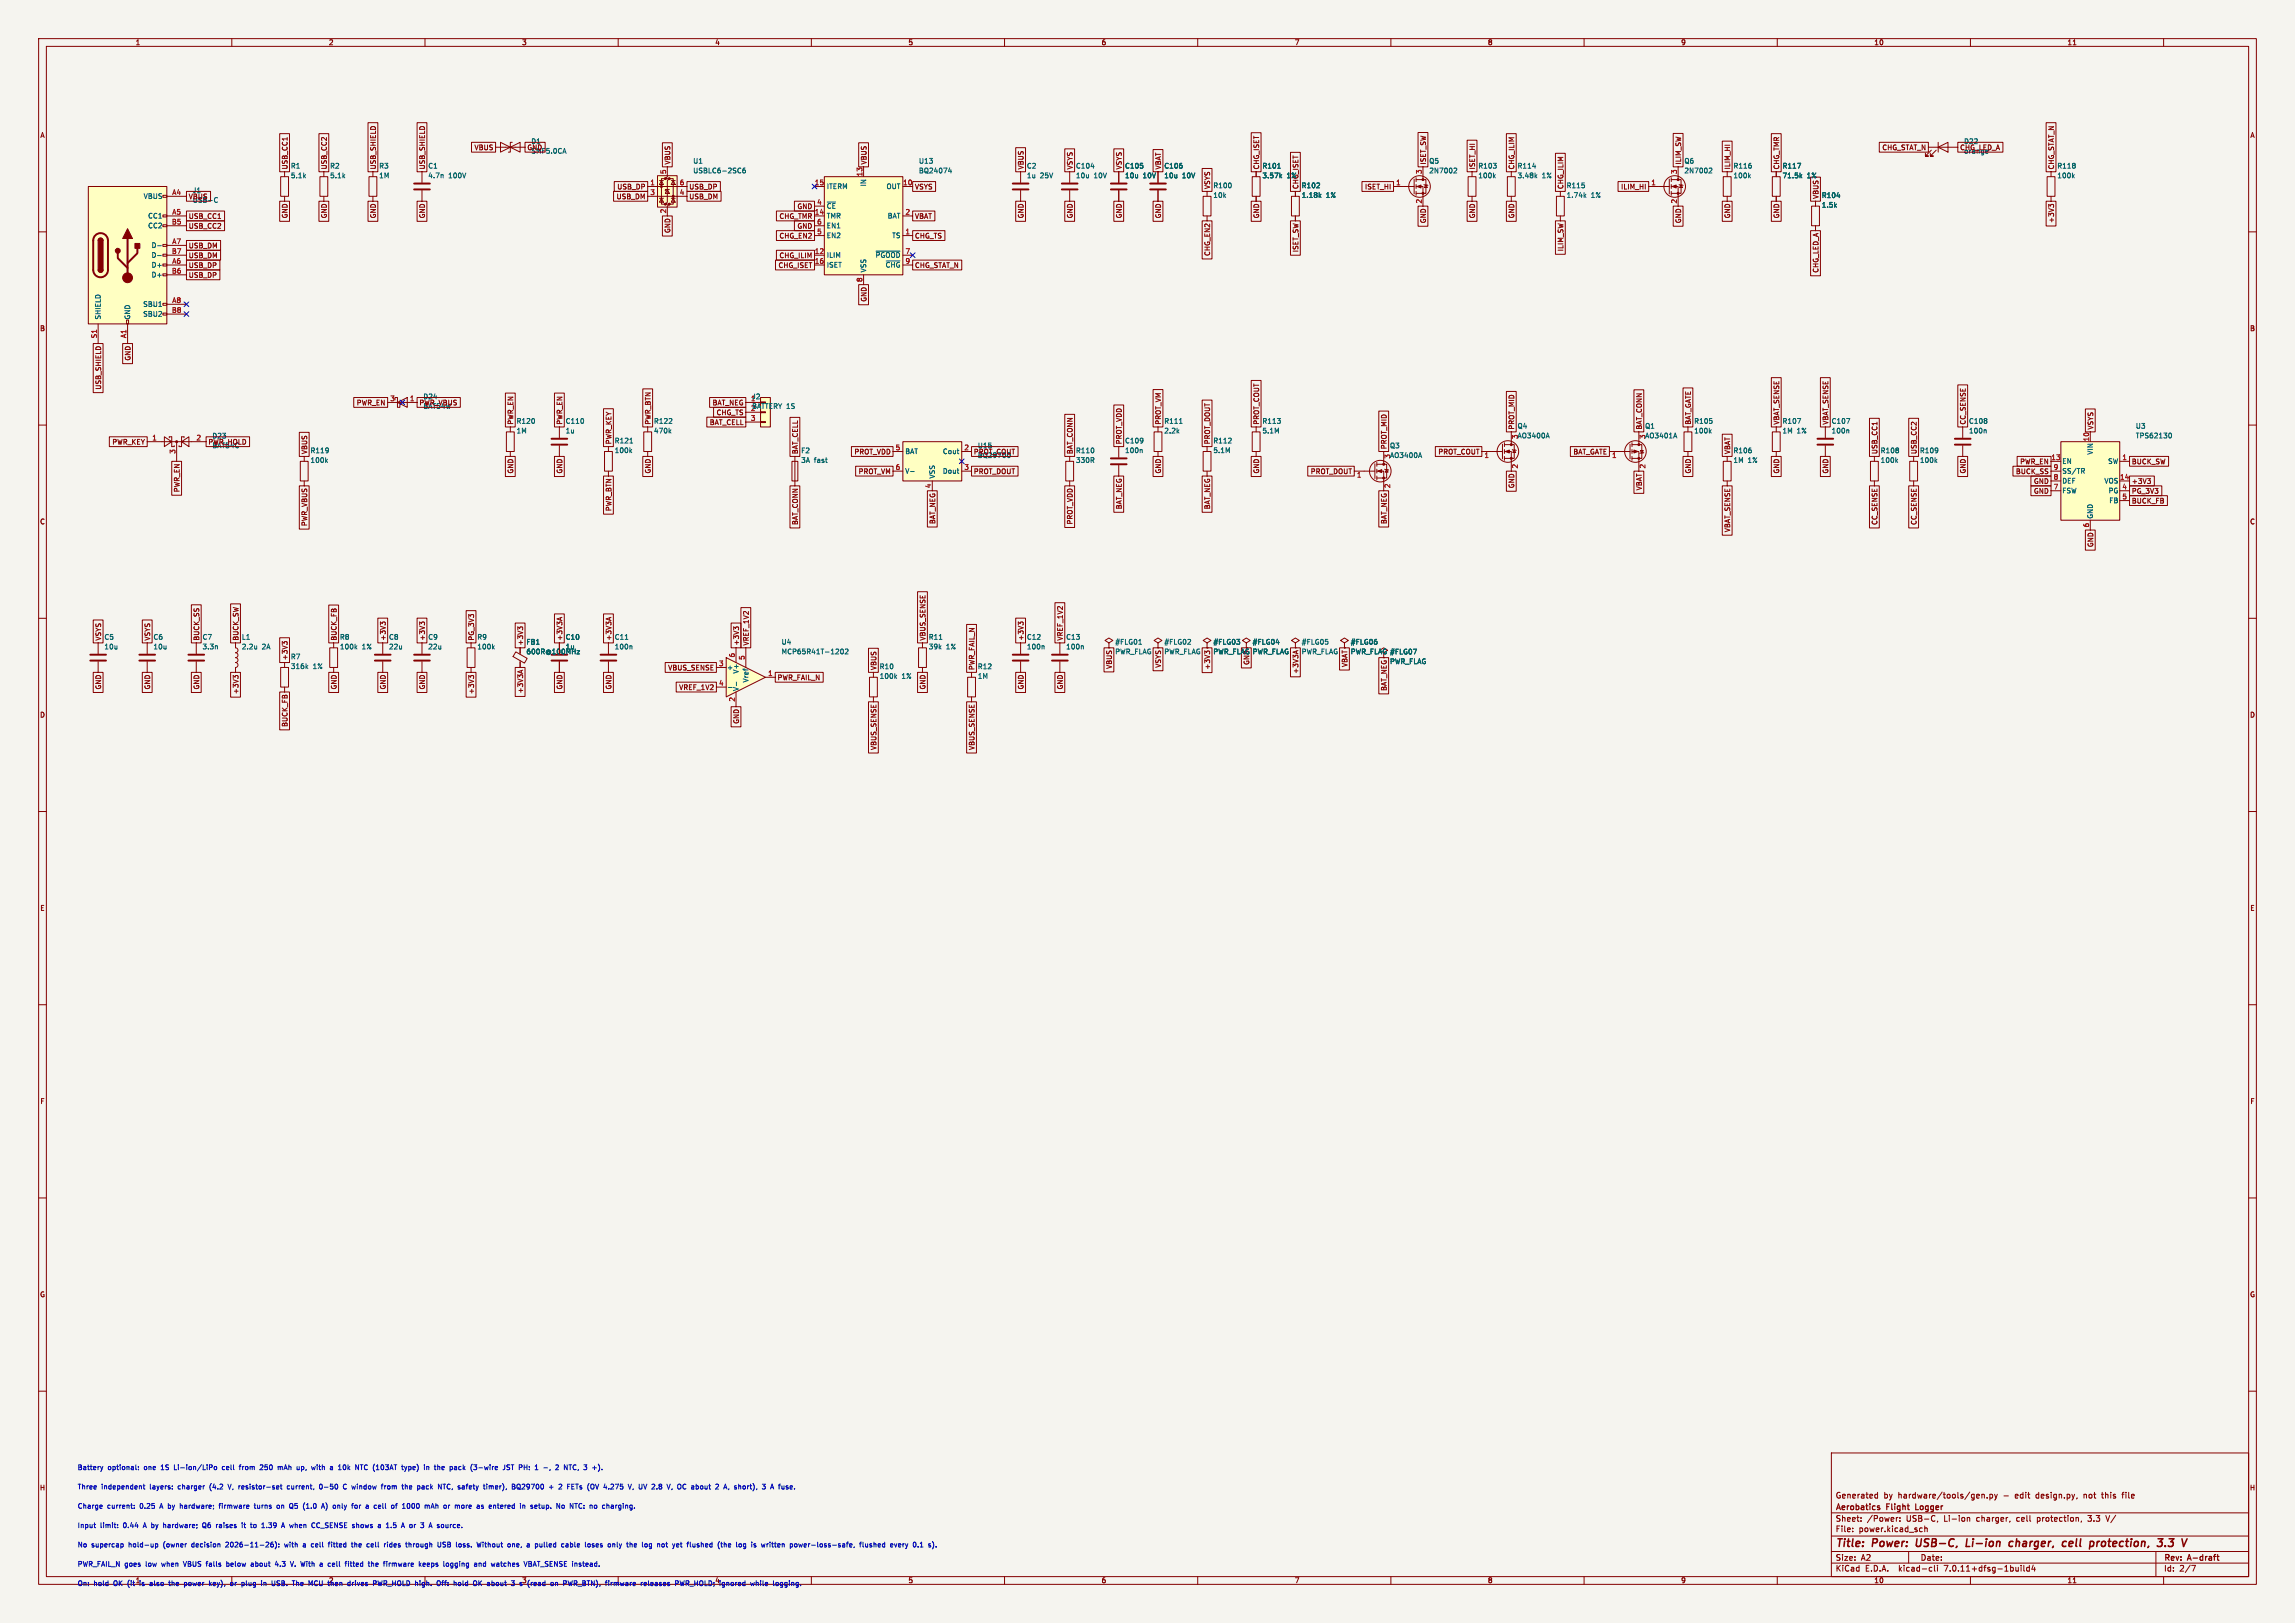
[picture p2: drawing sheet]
<svg xmlns="http://www.w3.org/2000/svg" width="594mm" height="420mm" viewBox="0 0 594 420" stroke-linecap="round" stroke-linejoin="round" font-family="sans-serif">
<defs><g id="words">
<g font-size="2.8" fill="#840000">
<text x="475" y="400.9">Title:</text>
<text x="484.7" y="400.9">Power:</text>
<text x="496.8" y="400.9">USB-C,</text>
<text x="510.5" y="400.9">Li-ion</text>
<text x="522.5" y="400.9">charger,</text>
<text x="537.1" y="400.9">cell</text>
<text x="544.9" y="400.9">protection,</text>
<text x="563.4" y="400.9">3.3</text>
</g>
<g font-size="2.1" fill="#840000">
<text x="475" y="388">Generated</text>
<text x="487.5" y="388">by</text>
<text x="491.3" y="388">hardware/tools/gen.py</text>
<text x="518.7" y="388">-</text>
<text x="521.8" y="388">edit</text>
<text x="527.4" y="388">design.py,</text>
<text x="539.9" y="388">not</text>
<text x="544.7" y="388">this</text>
<text x="550.2" y="388">file</text>
<text x="475" y="394">Sheet:</text>
<text x="475" y="391.2">Aerobatics</text>
<text x="483.2" y="394">/Power:</text>
<text x="488.4" y="391.2">Flight</text>
<text x="493.5" y="394">USB-C,</text>
<text x="496.5" y="391.2">Logger</text>
<text x="503.3" y="394">Li-ion</text>
<text x="511.8" y="394">charger,</text>
<text x="522.4" y="394">cell</text>
<text x="527.8" y="394">protection,</text>
<text x="541.2" y="394">3.3</text>
<text x="546" y="394">V/</text>
<text x="475" y="396.7">File:</text>
<text x="481.1" y="396.7">power.kicad_sch</text>
<text x="475" y="406.9">KiCad</text>
<text x="475" y="404.1">Size:</text>
<text x="481.7" y="404.1">A2</text>
<text x="482.7" y="406.9">E.D.A.</text>
<text x="491.6" y="406.9">kicad-cli</text>
<text x="497" y="404.1">Date:</text>
<text x="503.5" y="406.9">7.0.11+dfsg-1build4</text>
<text x="560" y="404.3">Rev:</text>
<text x="560" y="406.9">Id:</text>
<text x="564.1" y="406.9">2/7</text>
<text x="566.4" y="404.3">A-draft</text>
</g>
<g font-size="1.8" fill="#840000">
<text x="35" y="11.9">1</text>
<text x="85" y="11.9">2</text>
<text x="135" y="11.9">3</text>
<text x="185" y="11.9">4</text>
<text x="235" y="11.9">5</text>
<text x="285" y="11.9">6</text>
<text x="335" y="11.9">7</text>
<text x="385" y="11.9">8</text>
<text x="435" y="11.9">9</text>
<text x="485" y="11.9">10</text>
<text x="535" y="11.9">11</text>
<text x="10.3" y="35.9">A</text>
<text x="582.3" y="35.9">A</text>
<text x="122.7" y="39.1">VBUS</text>
<text x="136.4" y="39.1">GND</text>
<text x="137.4" y="37.5">D1</text>
<text x="487.1" y="39.1">CHG_STAT_N</text>
<text x="507.2" y="39.1">CHG_LED_A</text>
<text x="508.2" y="37.5">D22</text>
<text x="508.2" y="40">orange</text>
<text x="74.6" y="44" transform="rotate(-90 74.6 44)">USB_CC1</text>
<text x="84.8" y="44" transform="rotate(-90 84.8 44)">USB_CC2</text>
<text x="97.5" y="44" transform="rotate(-90 97.5 44)">USB_SHIELD</text>
<text x="110.2" y="44" transform="rotate(-90 110.2 44)">USB_SHIELD</text>
<text x="173.7" y="42.7" transform="rotate(-90 173.7 42.7)">VBUS</text>
<text x="224.5" y="42.7" transform="rotate(-90 224.5 42.7)">VBUS</text>
<text x="265.1" y="44" transform="rotate(-90 265.1 44)">VBUS</text>
<text x="277.8" y="44" transform="rotate(-90 277.8 44)">VSYS</text>
<text x="290.5" y="44" transform="rotate(-90 290.5 44)">VSYS</text>
<text x="300.7" y="44" transform="rotate(-90 300.7 44)">VBAT</text>
<text x="326.1" y="44" transform="rotate(-90 326.1 44)">CHG_ISET</text>
<text x="369.3" y="42.7" transform="rotate(-90 369.3 42.7)">ISET_SW</text>
<text x="382" y="44" transform="rotate(-90 382 44)">ISET_HI</text>
<text x="392.1" y="44" transform="rotate(-90 392.1 44)">CHG_ILIM</text>
<text x="435.3" y="42.7" transform="rotate(-90 435.3 42.7)">ILIM_SW</text>
<text x="448" y="44" transform="rotate(-90 448 44)">ILIM_HI</text>
<text x="460.7" y="44" transform="rotate(-90 460.7 44)">CHG_TMR</text>
<text x="531.8" y="44" transform="rotate(-90 531.8 44)">CHG_STAT_N</text>
<text x="48.7" y="51.8">VBUS</text>
<text x="49.8" y="50.2">J1</text>
<text x="159.5" y="51.8">USB_DM</text>
<text x="159.6" y="49.2">USB_DP</text>
<text x="178.3" y="49.2">USB_DP</text>
<text x="178.3" y="51.8">USB_DM</text>
<text x="236.7" y="49.2">VSYS</text>
<text x="313.4" y="49.1" transform="rotate(-90 313.4 49.1)">VSYS</text>
<text x="336.2" y="49.1" transform="rotate(-90 336.2 49.1)">CHG_ISET</text>
<text x="353.2" y="49.2">ISET_HI</text>
<text x="404.8" y="49.1" transform="rotate(-90 404.8 49.1)">CHG_ILIM</text>
<text x="419.4" y="49.2">ILIM_HI</text>
<text x="470.9" y="51.6" transform="rotate(-90 470.9 51.6)">VBUS</text>
<text x="48.7" y="59.4">USB_CC2</text>
<text x="48.7" y="56.8">USB_CC1</text>
<text x="74.6" y="56.6" transform="rotate(-90 74.6 56.6)">GND</text>
<text x="84.8" y="56.6" transform="rotate(-90 84.8 56.6)">GND</text>
<text x="97.5" y="56.6" transform="rotate(-90 97.5 56.6)">GND</text>
<text x="110.2" y="56.6" transform="rotate(-90 110.2 56.6)">GND</text>
<text x="201.6" y="56.8">CHG_TMR</text>
<text x="206.3" y="54.3">GND</text>
<text x="206.3" y="59.4">GND</text>
<text x="236.7" y="56.8">VBAT</text>
<text x="265.1" y="56.6" transform="rotate(-90 265.1 56.6)">GND</text>
<text x="277.8" y="56.6" transform="rotate(-90 277.8 56.6)">GND</text>
<text x="290.5" y="56.6" transform="rotate(-90 290.5 56.6)">GND</text>
<text x="300.7" y="56.6" transform="rotate(-90 300.7 56.6)">GND</text>
<text x="326.1" y="56.6" transform="rotate(-90 326.1 56.6)">GND</text>
<text x="369.3" y="57.9" transform="rotate(-90 369.3 57.9)">GND</text>
<text x="382" y="56.6" transform="rotate(-90 382 56.6)">GND</text>
<text x="392.1" y="56.6" transform="rotate(-90 392.1 56.6)">GND</text>
<text x="435.3" y="57.9" transform="rotate(-90 435.3 57.9)">GND</text>
<text x="448" y="56.6" transform="rotate(-90 448 56.6)">GND</text>
<text x="460.7" y="56.6" transform="rotate(-90 460.7 56.6)">GND</text>
<text x="531.8" y="57.8" transform="rotate(-90 531.8 57.8)">+3V3</text>
<text x="48.7" y="64.5">USB_DM</text>
<text x="173.7" y="60.4" transform="rotate(-90 173.7 60.4)">GND</text>
<text x="201.6" y="61.9">CHG_EN2</text>
<text x="236.7" y="61.9">CHG_TS</text>
<text x="336.2" y="65.4" transform="rotate(-90 336.2 65.4)">ISET_SW</text>
<text x="404.8" y="65.1" transform="rotate(-90 404.8 65.1)">ILIM_SW</text>
<text x="48.7" y="67">USB_DM</text>
<text x="48.7" y="69.5">USB_DP</text>
<text x="201.4" y="69.5">CHG_ISET</text>
<text x="201.6" y="67">CHG_ILIM</text>
<text x="236.7" y="69.5">CHG_STAT_N</text>
<text x="313.4" y="66.4" transform="rotate(-90 313.4 66.4)">CHG_EN2</text>
<text x="470.9" y="70.7" transform="rotate(-90 470.9 70.7)">CHG_LED_A</text>
<text x="48.7" y="72.1">USB_DP</text>
<text x="224.5" y="78.2" transform="rotate(-90 224.5 78.2)">GND</text>
<text x="10.3" y="85.9">B</text>
<text x="582.3" y="85.9">B</text>
<text x="34" y="93.4" transform="rotate(-90 34 93.4)">GND</text>
<text x="26.4" y="100.9" transform="rotate(-90 26.4 100.9)">USB_SHIELD</text>
<text x="92.2" y="105.1">PWR_EN</text>
<text x="108.4" y="105.1">PWR_VBUS</text>
<text x="109.5" y="103.5">D24</text>
<text x="109.5" y="106">BAT54W</text>
<text x="184.3" y="105.1">BAT_NEG</text>
<text x="185.3" y="107.6">CHG_TS</text>
<text x="54.8" y="113.7">D23</text>
<text x="133" y="110" transform="rotate(-90 133 110)">PWR_EN</text>
<text x="145.7" y="110" transform="rotate(-90 145.7 110)">PWR_EN</text>
<text x="168.6" y="110" transform="rotate(-90 168.6 110)">PWR_BTN</text>
<text x="183.6" y="110.2">BAT_CELL</text>
<text x="300.7" y="110" transform="rotate(-90 300.7 110)">PROT_VM</text>
<text x="326.1" y="110" transform="rotate(-90 326.1 110)">PROT_COUT</text>
<text x="392.1" y="111.3" transform="rotate(-90 392.1 111.3)">PROT_MID</text>
<text x="425.1" y="111.3" transform="rotate(-90 425.1 111.3)">BAT_CONN</text>
<text x="437.8" y="110" transform="rotate(-90 437.8 110)">BAT_GATE</text>
<text x="460.7" y="110" transform="rotate(-90 460.7 110)">VBAT_SENSE</text>
<text x="473.4" y="110" transform="rotate(-90 473.4 110)">VBAT_SENSE</text>
<text x="509" y="110" transform="rotate(-90 509 110)">CC_SENSE</text>
<text x="542" y="111.3" transform="rotate(-90 542 111.3)">VSYS</text>
<text x="29" y="115.3">PWR_KEY</text>
<text x="53.8" y="115.3">PWR_HOLD</text>
<text x="54.8" y="116.2">BAT54C</text>
<text x="79.7" y="117.6" transform="rotate(-90 79.7 117.6)">VBUS</text>
<text x="158.4" y="115.1" transform="rotate(-90 158.4 115.1)">PWR_KEY</text>
<text x="206.7" y="117.6" transform="rotate(-90 206.7 117.6)">BAT_CELL</text>
<text x="221" y="117.8">PROT_VDD</text>
<text x="251.9" y="117.8">PROT_COUT</text>
<text x="253" y="116.2">U15</text>
<text x="253" y="118.7">BQ29700</text>
<text x="277.8" y="117.6" transform="rotate(-90 277.8 117.6)">BAT_CONN</text>
<text x="290.5" y="115.1" transform="rotate(-90 290.5 115.1)">PROT_VDD</text>
<text x="313.4" y="115.1" transform="rotate(-90 313.4 115.1)">PROT_DOUT</text>
<text x="359.1" y="116.4" transform="rotate(-90 359.1 116.4)">PROT_MID</text>
<text x="372.2" y="117.8">PROT_COUT</text>
<text x="407.1" y="117.8">BAT_GATE</text>
<text x="448" y="117.6" transform="rotate(-90 448 117.6)">VBAT</text>
<text x="486.1" y="117.6" transform="rotate(-90 486.1 117.6)">USB_CC1</text>
<text x="496.3" y="117.6" transform="rotate(-90 496.3 117.6)">USB_CC2</text>
<text x="133" y="122.7" transform="rotate(-90 133 122.7)">GND</text>
<text x="145.7" y="122.7" transform="rotate(-90 145.7 122.7)">GND</text>
<text x="168.6" y="122.7" transform="rotate(-90 168.6 122.7)">GND</text>
<text x="222.1" y="122.9">PROT_VM</text>
<text x="251.9" y="122.9">PROT_DOUT</text>
<text x="300.7" y="122.7" transform="rotate(-90 300.7 122.7)">GND</text>
<text x="326.1" y="122.7" transform="rotate(-90 326.1 122.7)">GND</text>
<text x="339.1" y="122.9">PROT_DOUT</text>
<text x="437.8" y="122.7" transform="rotate(-90 437.8 122.7)">GND</text>
<text x="460.7" y="122.7" transform="rotate(-90 460.7 122.7)">GND</text>
<text x="473.4" y="122.7" transform="rotate(-90 473.4 122.7)">GND</text>
<text x="509" y="122.7" transform="rotate(-90 509 122.7)">GND</text>
<text x="521.7" y="122.9">BUCK_SS</text>
<text x="522.7" y="120.3">PWR_EN</text>
<text x="526.3" y="125.4">GND</text>
<text x="551.7" y="120.3">BUCK_SW</text>
<text x="551.7" y="125.4">+3V3</text>
<text x="46.7" y="127.5" transform="rotate(-90 46.7 127.5)">PWR_EN</text>
<text x="290.5" y="131.9" transform="rotate(-90 290.5 131.9)">BAT_NEG</text>
<text x="313.4" y="131.9" transform="rotate(-90 313.4 131.9)">BAT_NEG</text>
<text x="392.1" y="126.5" transform="rotate(-90 392.1 126.5)">GND</text>
<text x="425.1" y="127" transform="rotate(-90 425.1 127)">VBAT</text>
<text x="526.3" y="128">GND</text>
<text x="551.7" y="128">PG_3V3</text>
<text x="551.7" y="130.5">BUCK_FB</text>
<text x="10.3" y="135.9">C</text>
<text x="79.7" y="136.3" transform="rotate(-90 79.7 136.3)">PWR_VBUS</text>
<text x="158.4" y="132.4" transform="rotate(-90 158.4 132.4)">PWR_BTN</text>
<text x="206.7" y="136" transform="rotate(-90 206.7 136)">BAT_CONN</text>
<text x="242.3" y="135.7" transform="rotate(-90 242.3 135.7)">BAT_NEG</text>
<text x="277.8" y="135.8" transform="rotate(-90 277.8 135.8)">PROT_VDD</text>
<text x="359.1" y="135.7" transform="rotate(-90 359.1 135.7)">BAT_NEG</text>
<text x="448" y="137.8" transform="rotate(-90 448 137.8)">VBAT_SENSE</text>
<text x="486.1" y="136" transform="rotate(-90 486.1 136)">CC_SENSE</text>
<text x="496.3" y="136" transform="rotate(-90 496.3 136)">CC_SENSE</text>
<text x="582.3" y="135.9">C</text>
<text x="542" y="141.7" transform="rotate(-90 542 141.7)">GND</text>
<text x="26.4" y="165.9" transform="rotate(-90 26.4 165.9)">VSYS</text>
<text x="39.1" y="165.9" transform="rotate(-90 39.1 165.9)">VSYS</text>
<text x="51.8" y="165.9" transform="rotate(-90 51.8 165.9)">BUCK_SS</text>
<text x="61.9" y="165.9" transform="rotate(-90 61.9 165.9)">BUCK_SW</text>
<text x="87.3" y="165.9" transform="rotate(-90 87.3 165.9)">BUCK_FB</text>
<text x="100" y="165.9" transform="rotate(-90 100 165.9)">+3V3</text>
<text x="110.2" y="165.9" transform="rotate(-90 110.2 165.9)">+3V3</text>
<text x="122.9" y="165.9" transform="rotate(-90 122.9 165.9)">PG_3V3</text>
<text x="135.6" y="167.2" transform="rotate(-90 135.6 167.2)">+3V3</text>
<text x="145.7" y="165.9" transform="rotate(-90 145.7 165.9)">+3V3A</text>
<text x="158.4" y="165.9" transform="rotate(-90 158.4 165.9)">+3V3A</text>
<text x="191.5" y="167.2" transform="rotate(-90 191.5 167.2)">+3V3</text>
<text x="194" y="167.2" transform="rotate(-90 194 167.2)">VREF_1V2</text>
<text x="239.7" y="165.9" transform="rotate(-90 239.7 165.9)">VBUS_SENSE</text>
<text x="265.1" y="165.9" transform="rotate(-90 265.1 165.9)">+3V3</text>
<text x="275.3" y="165.9" transform="rotate(-90 275.3 165.9)">VREF_1V2</text>
<text x="74.6" y="171" transform="rotate(-90 74.6 171)">+3V3</text>
<text x="172.8" y="173.7">VBUS_SENSE</text>
<text x="227" y="173.5" transform="rotate(-90 227 173.5)">VBUS</text>
<text x="252.4" y="173.5" transform="rotate(-90 252.4 173.5)">PWR_FAIL_N</text>
<text x="288" y="173.2" transform="rotate(-90 288 173.2)">VBUS</text>
<text x="300.7" y="172.9" transform="rotate(-90 300.7 172.9)">VSYS</text>
<text x="313.4" y="173.4" transform="rotate(-90 313.4 173.4)">+3V3</text>
<text x="348.9" y="172.7" transform="rotate(-90 348.9 172.7)">VBAT</text>
<text x="26.4" y="178.5" transform="rotate(-90 26.4 178.5)">GND</text>
<text x="39.1" y="178.5" transform="rotate(-90 39.1 178.5)">GND</text>
<text x="51.8" y="178.5" transform="rotate(-90 51.8 178.5)">GND</text>
<text x="61.9" y="179.7" transform="rotate(-90 61.9 179.7)">+3V3</text>
<text x="87.3" y="178.5" transform="rotate(-90 87.3 178.5)">GND</text>
<text x="100" y="178.5" transform="rotate(-90 100 178.5)">GND</text>
<text x="110.2" y="178.5" transform="rotate(-90 110.2 178.5)">GND</text>
<text x="122.9" y="179.7" transform="rotate(-90 122.9 179.7)">+3V3</text>
<text x="135.6" y="179.6" transform="rotate(-90 135.6 179.6)">+3V3A</text>
<text x="145.7" y="178.5" transform="rotate(-90 145.7 178.5)">GND</text>
<text x="158.4" y="178.5" transform="rotate(-90 158.4 178.5)">GND</text>
<text x="175.7" y="178.8">VREF_1V2</text>
<text x="201.1" y="176.2">PWR_FAIL_N</text>
<text x="239.7" y="178.5" transform="rotate(-90 239.7 178.5)">GND</text>
<text x="265.1" y="178.5" transform="rotate(-90 265.1 178.5)">GND</text>
<text x="275.3" y="178.5" transform="rotate(-90 275.3 178.5)">GND</text>
<text x="336.2" y="174.5" transform="rotate(-90 336.2 174.5)">+3V3A</text>
<text x="359.1" y="178.9" transform="rotate(-90 359.1 178.9)">BAT_NEG</text>
<text x="10.3" y="185.9">D</text>
<text x="582.3" y="185.9">D</text>
<text x="74.6" y="188.2" transform="rotate(-90 74.6 188.2)">BUCK_FB</text>
<text x="191.5" y="187.4" transform="rotate(-90 191.5 187.4)">GND</text>
<text x="227" y="194.2" transform="rotate(-90 227 194.2)">VBUS_SENSE</text>
<text x="252.4" y="194.2" transform="rotate(-90 252.4 194.2)">VBUS_SENSE</text>
<text x="10.3" y="235.9">E</text>
<text x="582.3" y="235.9">E</text>
<text x="10.3" y="285.9">F</text>
<text x="582.3" y="285.9">F</text>
<text x="10.3" y="335.9">G</text>
<text x="582.3" y="335.9">G</text>
<text x="10.2" y="385.9">H</text>
<text x="582.2" y="385.9">H</text>
<text x="235" y="409.9">5</text>
<text x="285" y="409.9">6</text>
<text x="335" y="409.9">7</text>
<text x="385" y="409.9">8</text>
<text x="435" y="409.9">9</text>
<text x="485" y="409.9">10</text>
<text x="535" y="409.9">11</text>
</g>
<g font-size="1.8" fill="#006464">
<text x="137.4" y="40">SMF5.0CA</text>
<text x="75.2" y="43.8">R1</text>
<text x="75.2" y="46.3">5.1k</text>
<text x="85.3" y="43.8">R2</text>
<text x="85.3" y="46.3">5.1k</text>
<text x="98" y="43.8">R3</text>
<text x="98" y="46.3">1M</text>
<text x="110.7" y="43.8">C1</text>
<text x="110.7" y="46.3">4.7n</text>
<text x="116.1" y="46.3">100V</text>
<text x="179.3" y="42.5">U1</text>
<text x="179.3" y="45">USBLC6-2SC6</text>
<text x="237.7" y="42.5">U13</text>
<text x="237.7" y="45">BQ24074</text>
<text x="265.7" y="43.8">C2</text>
<text x="265.7" y="46.3">1u</text>
<text x="269.2" y="46.3">25V</text>
<text x="278.4" y="43.8">C104</text>
<text x="278.4" y="46.3">10u</text>
<text x="283.1" y="46.3">10V</text>
<text x="291.1" y="43.8">C105</text>
<text x="291.1" y="46.3">10u</text>
<text x="295.8" y="46.3">10V</text>
<text x="301.2" y="43.8">C106</text>
<text x="301.2" y="46.3">10u</text>
<text x="306" y="46.3">10V</text>
<text x="326.6" y="43.8">R101</text>
<text x="326.6" y="46.3">3.57k</text>
<text x="333.1" y="46.3">1%</text>
<text x="369.8" y="42.5">Q5</text>
<text x="369.8" y="45">2N7002</text>
<text x="382.5" y="43.8">R103</text>
<text x="382.5" y="46.3">100k</text>
<text x="392.7" y="43.8">R114</text>
<text x="392.7" y="46.3">3.48k</text>
<text x="399.1" y="46.3">1%</text>
<text x="435.8" y="42.5">Q6</text>
<text x="435.8" y="45">2N7002</text>
<text x="448.5" y="43.8">R116</text>
<text x="448.5" y="46.3">100k</text>
<text x="461.2" y="43.8">R117</text>
<text x="461.2" y="46.3">71.5k</text>
<text x="467.7" y="46.3">1%</text>
<text x="532.4" y="43.8">R118</text>
<text x="532.4" y="46.3">100k</text>
<text x="37.1" y="51.7">VBUS</text>
<text x="49.8" y="52.7">USB-C</text>
<text x="213.9" y="49.1">ITERM</text>
<text x="224.4" y="48.4" transform="rotate(-90 224.4 48.4)">IN</text>
<text x="229.3" y="49.1">OUT</text>
<text x="313.9" y="48.9">R100</text>
<text x="313.9" y="51.4">10k</text>
<text x="336.8" y="48.9">R102</text>
<text x="336.8" y="51.4">1.18k</text>
<text x="343.2" y="51.4">1%</text>
<text x="405.4" y="48.9">R115</text>
<text x="405.4" y="51.4">1.74k</text>
<text x="411.8" y="51.4">1%</text>
<text x="471.4" y="51.4">R104</text>
<text x="471.4" y="53.9">1.5k</text>
<text x="38.2" y="56.7">CC1</text>
<text x="38.2" y="59.3">CC2</text>
<text x="213.9" y="56.7">TMR</text>
<text x="213.9" y="54.2">~{CE}</text>
<text x="213.9" y="59.3">EN1</text>
<text x="229.6" y="56.7">BAT</text>
<text x="39.1" y="64.4">D-</text>
<text x="213.9" y="61.8">EN2</text>
<text x="230.8" y="61.8">TS</text>
<text x="39.1" y="69.4">D+</text>
<text x="39.1" y="72">D+</text>
<text x="39.1" y="66.9">D-</text>
<text x="213.9" y="66.9">ILIM</text>
<text x="213.9" y="69.4">ISET</text>
<text x="224.4" y="70.6" transform="rotate(-90 224.4 70.6)">VSS</text>
<text x="226.5" y="66.9">~{PGOOD}</text>
<text x="229.1" y="69.4">~{CHG}</text>
<text x="26.3" y="82.8" transform="rotate(-90 26.3 82.8)">SHIELD</text>
<text x="33.9" y="82.8" transform="rotate(-90 33.9 82.8)">GND</text>
<text x="36.9" y="79.6">SBU1</text>
<text x="36.9" y="82.1">SBU2</text>
<text x="194.2" y="103.9">1J2</text>
<text x="194.2" y="106.4">2BATTERY 1S</text>
<text x="133.6" y="109.9">R120</text>
<text x="133.6" y="112.4">1M</text>
<text x="146.3" y="109.9">C110</text>
<text x="146.3" y="112.4">1u</text>
<text x="169.1" y="109.9">R122</text>
<text x="169.1" y="112.4">470k</text>
<text x="301.2" y="109.9">R111</text>
<text x="301.2" y="112.4">2.2k</text>
<text x="326.6" y="109.9">R113</text>
<text x="326.6" y="112.4">5.1M</text>
<text x="392.7" y="111.1">Q4</text>
<text x="392.7" y="113.6">AO3400A</text>
<text x="393.1" y="113.7" transform="rotate(-90 393.1 113.7)">3</text>
<text x="425.7" y="111.1">Q1</text>
<text x="425.7" y="113.6">AO3401A</text>
<text x="426.2" y="113.7" transform="rotate(-90 426.2 113.7)">3</text>
<text x="438.4" y="109.9">R105</text>
<text x="438.4" y="112.4">100k</text>
<text x="461.2" y="109.9">R107</text>
<text x="461.2" y="112.4">1M</text>
<text x="465.1" y="112.4">1%</text>
<text x="473.9" y="109.9">C107</text>
<text x="473.9" y="112.4">100n</text>
<text x="509.5" y="109.9">C108</text>
<text x="509.5" y="112.4">100n</text>
<text x="552.7" y="111.1">U3</text>
<text x="552.7" y="113.6">TPS62130</text>
<text x="80.2" y="117.5">R119</text>
<text x="80.2" y="120">100k</text>
<text x="159" y="114.9">R121</text>
<text x="159" y="117.4">100k</text>
<text x="207.2" y="117.5">F2</text>
<text x="207.2" y="120">3A</text>
<text x="210.7" y="120">fast</text>
<text x="234.2" y="117.7">BAT</text>
<text x="243.9" y="117.7">Cout</text>
<text x="278.4" y="117.5">R110</text>
<text x="278.4" y="120">330R</text>
<text x="291.1" y="114.9">C109</text>
<text x="291.1" y="117.4">100n</text>
<text x="313.9" y="114.9">R112</text>
<text x="313.9" y="117.4">5.1M</text>
<text x="359.6" y="116.2">Q3</text>
<text x="359.6" y="118.7">AO3400A</text>
<text x="360.1" y="118.8" transform="rotate(-90 360.1 118.8)">3</text>
<text x="448.5" y="117.5">R106</text>
<text x="448.5" y="120">1M</text>
<text x="452.4" y="120">1%</text>
<text x="486.6" y="117.5">R108</text>
<text x="486.6" y="120">100k</text>
<text x="496.8" y="117.5">R109</text>
<text x="496.8" y="120">100k</text>
<text x="541.9" y="117.8" transform="rotate(-90 541.9 117.8)">VIN</text>
<text x="234.2" y="122.8">V-</text>
<text x="242.2" y="124" transform="rotate(-90 242.2 124)">VSS</text>
<text x="243.9" y="122.8">Dout</text>
<text x="533.7" y="120.2">EN</text>
<text x="533.7" y="125.3">DEF</text>
<text x="533.7" y="122.8">SS/TR</text>
<text x="544.6" y="125.3">VOS</text>
<text x="545.5" y="120.2">SW</text>
<text x="533.7" y="127.9">FSW</text>
<text x="545.6" y="127.9">PG</text>
<text x="545.8" y="130.4">FB</text>
<text x="541.9" y="134.4" transform="rotate(-90 541.9 134.4)">GND</text>
<text x="26.9" y="165.7">C5</text>
<text x="39.6" y="165.7">C6</text>
<text x="52.3" y="165.7">C7</text>
<text x="62.5" y="165.7">L1</text>
<text x="87.9" y="165.7">R8</text>
<text x="100.6" y="165.7">C8</text>
<text x="110.7" y="165.7">C9</text>
<text x="123.4" y="165.7">R9</text>
<text x="136.1" y="167">FB1</text>
<text x="146.3" y="165.7">C10</text>
<text x="159" y="165.7">C11</text>
<text x="202.2" y="167">U4</text>
<text x="240.3" y="165.7">R11</text>
<text x="265.7" y="165.7">C12</text>
<text x="275.8" y="165.7">C13</text>
<text x="288.5" y="167">#FLG01</text>
<text x="301.2" y="167">#FLG02</text>
<text x="313.9" y="167">#FLG03</text>
<text x="324.1" y="167">#FLG04</text>
<text x="336.8" y="167">#FLG05</text>
<text x="349.5" y="167">#FLG06</text>
<text x="26.9" y="168.2">10u</text>
<text x="39.6" y="168.2">10u</text>
<text x="52.3" y="168.2">3.3n</text>
<text x="62.5" y="168.2">2.2u</text>
<text x="67.8" y="168.2">2A</text>
<text x="75.2" y="170.8">R7</text>
<text x="75.2" y="173.3">316k</text>
<text x="81" y="173.3">1%</text>
<text x="87.9" y="168.2">100k</text>
<text x="93.7" y="168.2">1%</text>
<text x="100.6" y="168.2">22u</text>
<text x="110.7" y="168.2">22u</text>
<text x="123.4" y="168.2">100k</text>
<text x="136.1" y="169.5">600R@100MHz</text>
<text x="146.3" y="168.2">1u</text>
<text x="159" y="168.2">100n</text>
<text x="188.1" y="173.6">+</text>
<text x="202.2" y="169.5">MCP65R41T-1202</text>
<text x="227.6" y="173.4">R10</text>
<text x="240.3" y="168.2">39k</text>
<text x="244.9" y="168.2">1%</text>
<text x="253" y="173.4">R12</text>
<text x="265.7" y="168.2">100n</text>
<text x="275.8" y="168.2">100n</text>
<text x="288.5" y="169.5">PWR_FLAG</text>
<text x="301.2" y="169.5">PWR_FLAG</text>
<text x="313.9" y="169.5">PWR_FLAG</text>
<text x="323.5" y="172.2" transform="rotate(-90 323.5 172.2)">GND</text>
<text x="324.1" y="169.5">PWR_FLAG</text>
<text x="336.8" y="169.5">PWR_FLAG</text>
<text x="349.5" y="169.5">PWR_FLAG #FLG07</text>
<text x="359.6" y="172">PWR_FLAG</text>
<text x="191.4" y="178.9" transform="rotate(-90 191.4 178.9)">V-</text>
<text x="191.4" y="174.4" transform="rotate(-90 191.4 174.4)">V+</text>
<text x="193.9" y="176.7" transform="rotate(-90 193.9 176.7)">Vref</text>
<text x="227.6" y="175.9">100k</text>
<text x="233.4" y="175.9">1%</text>
<text x="253" y="175.9">1M</text>
</g>
<g font-size="1.8" fill="#a90000">
<text x="172.5" y="45.2" transform="rotate(-90 172.5 45.2)">5</text>
<text x="223.3" y="45.8" transform="rotate(-90 223.3 45.8)">13</text>
<text x="368" y="45.2" transform="rotate(-90 368 45.2)">3</text>
<text x="434.1" y="45.2" transform="rotate(-90 434.1 45.2)">3</text>
<text x="44.5" y="50.5">A4</text>
<text x="168.2" y="48">1</text>
<text x="168.2" y="50.5">3</text>
<text x="175.8" y="50.5">4</text>
<text x="175.8" y="48">6</text>
<text x="210.8" y="48">15</text>
<text x="211.4" y="53.1">4</text>
<text x="233.6" y="48">10</text>
<text x="361.2" y="48">1</text>
<text x="368" y="52.8" transform="rotate(-90 368 52.8)">2</text>
<text x="427.3" y="48">1</text>
<text x="434.1" y="52.8" transform="rotate(-90 434.1 52.8)">2</text>
<text x="44.4" y="58.2">B5</text>
<text x="44.5" y="55.6">A5</text>
<text x="172.5" y="55.3" transform="rotate(-90 172.5 55.3)">2</text>
<text x="210.8" y="55.6">14</text>
<text x="211.4" y="58.2">6</text>
<text x="234.2" y="55.6">2</text>
<text x="44.4" y="65.8">B7</text>
<text x="44.5" y="63.2">A7</text>
<text x="210.8" y="65.8">12</text>
<text x="211.4" y="60.7">5</text>
<text x="234.2" y="60.7">1</text>
<text x="234.2" y="65.8">7</text>
<text x="44.4" y="70.9">B6</text>
<text x="44.5" y="68.3">A6</text>
<text x="210.8" y="68.3">16</text>
<text x="234.2" y="68.3">9</text>
<text x="223.3" y="73.1" transform="rotate(-90 223.3 73.1)">8</text>
<text x="44.4" y="81">B8</text>
<text x="44.5" y="78.5">A8</text>
<text x="25.1" y="87.7" transform="rotate(-90 25.1 87.7)">S1</text>
<text x="32.8" y="87.6" transform="rotate(-90 32.8 87.6)">A1</text>
<text x="100.9" y="103.9">3</text>
<text x="106" y="103.9">1</text>
<text x="194.2" y="109">3</text>
<text x="39.3" y="114">1</text>
<text x="45.5" y="117.5" transform="rotate(-90 45.5 117.5)">3</text>
<text x="50.7" y="114">2</text>
<text x="231.7" y="116.6">5</text>
<text x="249.5" y="116.6">2</text>
<text x="384.1" y="118.8">1</text>
<text x="417.1" y="118.8">1</text>
<text x="530.8" y="119.1">13</text>
<text x="540.8" y="114.3" transform="rotate(-90 540.8 114.3)">10</text>
<text x="549.2" y="119.1">1</text>
<text x="231.7" y="121.7">6</text>
<text x="249.5" y="121.7">3</text>
<text x="351.1" y="123.9">1</text>
<text x="393.1" y="121.4" transform="rotate(-90 393.1 121.4)">2</text>
<text x="426.2" y="121.4" transform="rotate(-90 426.2 121.4)">2</text>
<text x="531.4" y="124.2">8</text>
<text x="531.4" y="121.7">9</text>
<text x="548.6" y="124.2">14</text>
<text x="241" y="126.4" transform="rotate(-90 241 126.4)">4</text>
<text x="360.1" y="126.4" transform="rotate(-90 360.1 126.4)">2</text>
<text x="531.4" y="126.7">7</text>
<text x="549.2" y="126.7">4</text>
<text x="549.2" y="129.3">5</text>
<text x="540.8" y="136.6" transform="rotate(-90 540.8 136.6)">6</text>
<text x="186" y="172.5">3</text>
<text x="190.2" y="170.3" transform="rotate(-90 190.2 170.3)">6</text>
<text x="192.8" y="170.9" transform="rotate(-90 192.8 170.9)">5</text>
<text x="186" y="177.5">4</text>
<text x="198.7" y="175">1</text>
<text x="190.2" y="181.7" transform="rotate(-90 190.2 181.7)">2</text>
</g>
<g font-size="1.8" fill="#0000c2">
<text x="20" y="380.6">Battery</text>
<text x="27.9" y="380.6">optional:</text>
<text x="37.4" y="380.6">one</text>
<text x="42" y="380.6">1S</text>
<text x="45.5" y="380.6">Li-ion/LiPo</text>
<text x="58.2" y="380.6">cell</text>
<text x="62.9" y="380.6">from</text>
<text x="68.4" y="380.6">250</text>
<text x="73.2" y="380.6">mAh</text>
<text x="78.3" y="380.6">up,</text>
<text x="82.4" y="380.6">with</text>
<text x="87.4" y="380.6">a</text>
<text x="89.7" y="380.6">10k</text>
<text x="94.3" y="380.6">NTC (103AT</text>
<text x="106.7" y="380.6">type)</text>
<text x="112.7" y="380.6">in</text>
<text x="115.6" y="380.6">the</text>
<text x="119.8" y="380.6">pack</text>
<text x="125.3" y="380.6">(3-wire</text>
<text x="133.9" y="380.6">JST PH:</text>
<text x="142.6" y="380.6">1</text>
<text x="148.4" y="380.6">2</text>
<text x="150.7" y="380.6">NTC, 3</text>
<text x="20" y="385.6">Three</text>
<text x="26.3" y="385.6">independent</text>
<text x="38.9" y="385.6">layers:</text>
<text x="46.4" y="385.6">charger</text>
<text x="54.7" y="385.6">(4.2</text>
<text x="59.8" y="385.6">V, resistor-set</text>
<text x="75.4" y="385.6">current,</text>
<text x="84" y="385.6">0-50</text>
<text x="90.3" y="385.6">C window</text>
<text x="100.7" y="385.6">from</text>
<text x="106.2" y="385.6">the</text>
<text x="110.3" y="385.6">pack</text>
<text x="115.9" y="385.6">NTC, safety</text>
<text x="128.1" y="385.6">timer),</text>
<text x="135.6" y="385.6">BQ29700</text>
<text x="145.5" y="385.6">+</text>
<text x="148.2" y="385.6">2</text>
<text x="150.6" y="385.6">FETs (OV</text>
<text x="160.4" y="385.6">4.275</text>
<text x="167" y="385.6">V, UV 2.8</text>
<text x="177.7" y="385.6">V, OC about</text>
<text x="190.8" y="385.6">2</text>
<text x="193.2" y="385.6">A, short),</text>
<text x="203.5" y="385.6">3</text>
<text x="205.9" y="385.6">A fuse.</text>
<text x="20" y="390.6">Charge</text>
<text x="20" y="395.6">Input</text>
<text x="25.9" y="395.6">limit:</text>
<text x="27.8" y="390.6">current:</text>
<text x="32" y="395.6">0.44</text>
<text x="36.3" y="390.6">0.25</text>
<text x="37.4" y="395.6">A by</text>
<text x="41.7" y="390.6">A by</text>
<text x="43" y="395.6">hardware;</text>
<text x="47.3" y="390.6">hardware;</text>
<text x="53.3" y="395.6">Q6</text>
<text x="57" y="395.6">raises</text>
<text x="57.6" y="390.6">firmware</text>
<text x="63.9" y="395.6">it</text>
<text x="66.4" y="395.6">to</text>
<text x="67" y="390.6">turns</text>
<text x="69.4" y="395.6">1.39</text>
<text x="73" y="390.6">on</text>
<text x="74.8" y="395.6">A when</text>
<text x="76.4" y="390.6">Q5</text>
<text x="80.1" y="390.6">(1.0</text>
<text x="83" y="395.6">CC_SENSE shows</text>
<text x="85.2" y="390.6">A)</text>
<text x="88.3" y="390.6">only</text>
<text x="93.4" y="390.6">for</text>
<text x="97.2" y="390.6">a</text>
<text x="99.5" y="390.6">cell</text>
<text x="100.6" y="395.6">a</text>
<text x="102.9" y="395.6">1.5</text>
<text x="104.2" y="390.6">of</text>
<text x="107.1" y="395.6">A or</text>
<text x="107.3" y="390.6">1000</text>
<text x="112.5" y="395.6">3</text>
<text x="113.3" y="390.6">mAh</text>
<text x="114.8" y="395.6">A source.</text>
<text x="118.4" y="390.6">or</text>
<text x="121.5" y="390.6">more</text>
<text x="127.4" y="390.6">as</text>
<text x="130.7" y="390.6">entered</text>
<text x="139" y="390.6">in</text>
<text x="141.9" y="390.6">setup.</text>
<text x="148.8" y="390.6">No</text>
<text x="152.5" y="390.6">NTC: no</text>
<text x="161.3" y="390.6">charging.</text>
<text x="20" y="400.6">No</text>
<text x="23.7" y="400.6">supercap</text>
<text x="33.4" y="400.6">hold-up</text>
<text x="42.6" y="400.6">(owner</text>
<text x="50.1" y="400.6">decision</text>
<text x="59.1" y="400.6">2026-11-26):</text>
<text x="74.6" y="400.6">with</text>
<text x="79.5" y="400.6">a</text>
<text x="81.9" y="400.6">cell</text>
<text x="86.5" y="400.6">fitted</text>
<text x="92.7" y="400.6">the</text>
<text x="96.9" y="400.6">cell</text>
<text x="101.5" y="400.6">rides</text>
<text x="107.4" y="400.6">through</text>
<text x="115.8" y="400.6">USB</text>
<text x="120.8" y="400.6">loss.</text>
<text x="126.4" y="400.6">Without</text>
<text x="134.5" y="400.6">one,</text>
<text x="139.7" y="400.6">a</text>
<text x="142" y="400.6">pulled</text>
<text x="149.1" y="400.6">cable</text>
<text x="155.4" y="400.6">loses</text>
<text x="161.5" y="400.6">only</text>
<text x="166.6" y="400.6">the</text>
<text x="170.7" y="400.6">log</text>
<text x="174.9" y="400.6">not</text>
<text x="179.1" y="400.6">yet</text>
<text x="183" y="400.6">flushed</text>
<text x="191.1" y="400.6">(the</text>
<text x="196.1" y="400.6">log</text>
<text x="200.3" y="400.6">is</text>
<text x="203.1" y="400.6">written</text>
<text x="210.6" y="400.6">power-loss-safe,</text>
<text x="228.9" y="400.6">flushed</text>
<text x="237.1" y="400.6">every</text>
<text x="20" y="405.6">PWR_FAIL_N goes</text>
<text x="37.8" y="405.6">low</text>
<text x="42.1" y="405.6">when</text>
<text x="48" y="405.6">VBUS</text>
<text x="54.1" y="405.6">falls</text>
<text x="59.5" y="405.6">below</text>
<text x="66.1" y="405.6">about</text>
<text x="72.5" y="405.6">4.3</text>
<text x="76.7" y="405.6">V. With</text>
<text x="84.7" y="405.6">a</text>
<text x="87" y="405.6">cell</text>
<text x="91.7" y="405.6">fitted</text>
<text x="97.9" y="405.6">the</text>
<text x="102" y="405.6">firmware</text>
<text x="111.4" y="405.6">keeps</text>
<text x="117.9" y="405.6">logging</text>
<text x="126.1" y="405.6">and</text>
<text x="130.7" y="405.6">watches</text>
<text x="139.5" y="405.6">VBAT_SENSE instead.</text>
<text x="20" y="410.6">On:</text>
<text x="24.3" y="410.6">hold</text>
<text x="29.5" y="410.6">OK (it</text>
<text x="35" y="409.9">1</text>
<text x="36.7" y="410.6">is</text>
<text x="39.5" y="410.6">also</text>
<text x="44.6" y="410.6">the</text>
<text x="48.8" y="410.6">power</text>
<text x="55.4" y="410.6">key),</text>
<text x="61.1" y="410.6">or</text>
<text x="64.2" y="410.6">plug</text>
<text x="69.5" y="410.6">in</text>
<text x="72.5" y="410.6">USB.</text>
<text x="78" y="410.6">The</text>
<text x="82.4" y="410.6">MCU then</text>
<text x="85" y="409.9">2</text>
<text x="92.9" y="410.6">drives</text>
<text x="99.7" y="410.6">PWR_HOLD high.</text>
<text x="116.6" y="410.6">Off:</text>
<text x="121.2" y="410.6">hold</text>
<text x="126.5" y="410.6">OK about</text>
<text x="135" y="409.9">3</text>
<text x="136.7" y="410.6">3</text>
<text x="139.1" y="410.6">s</text>
<text x="141.3" y="410.6">(read</text>
<text x="147.5" y="410.6">on</text>
<text x="151" y="410.6">PWR_BTN),</text>
<text x="162.1" y="410.6">firmware</text>
<text x="171.5" y="410.6">releases</text>
<text x="180.6" y="410.6">PWR_HOLD; ignored</text>
<text x="185" y="409.9">4</text>
<text x="200.5" y="410.6">while</text>
<text x="206.5" y="410.6">logging.</text>
</g>
</g></defs>
<path d="M0 0h594v420h-594z" fill="#f5f4ef" stroke="#f5f4ef" stroke-width=".26"/>
<g fill="none" stroke="#840000" stroke-width=".26">
<path d="M10 10h574v400h-574zM12 12h570v396h-570zM60 10v2M110 10v2M160 10v2M210 10v2M260 10v2M310 10v2M360 10v2M410 10v2M460 10v2M510 10v2"/>
<path d="M536.6 11.6h.7M560 10v2M10 60h2M582 60h2M10 110h2M231.1 116.8h2.6M233.7 114.3h15.2v10.2h-15.2zM248.9 116.8h2.6M484.1 119.4h2.1v5.1h-2.1zM485.1 118.1v1.3M582 110h2M231.1 121.9h2.6"/>
<path d="M241.3 124.5v2.5M248.9 121.9h2.6M485.1 124.5v1.2M10 160h2M582 160h2M237.7 167.6h2.1v5.1h-2.1zM238.8 166.4v1.2M238.8 172.7v1.3M250.4 175.3h2.1v5h-2.1zM251.5 174v1.3M264.2 166.4v2.8M264.2 171.2v2.8"/>
<path d="M251.5 180.3v1.3M10 210h2M582 210h2M10 260h2M582 260h2M10 310h2M582 310h2M10 360h2M474 376h108v32h-108zM582 360h2M474 397.5h108M474 391.5h108"/>
<path d="M479.5 396.2v.2M479.5 395.4v.2M481.7 393.5v.2M481.7 392.7v.2M485.4 387.6h.6M485.4 386.7h.6M486 386.2v1.5M491.2 392.7l-.4 .3M491.7 393.5v.2M491.7 392.7v.2M497.1 395.4h.4M497.5 396.3l-.4 .1"/>
<path d="M498.2 395.5l.5-.1 .1 1M498.2 394.9v1.5M501.5 393.6l-.1 .3M509.2 392.8l.5-.1 .1 1M509.2 392.7v1M513 386.8l.5-.1 .1 1M513 386.7v1M514.3 387.5v.2M515 386.7h.5l.2 .3-.1 .6h-.6M515 386.7v1.5M516.2 386.7l.4 1M516.6 387.7l-.4 .5"/>
<path d="M517 386.7l-.4 1M520.2 393.6l-.1 .3M537.6 387.6l-.1 .3M538.7 393.6l-.1 .3M540.4 392.2h.9M540.4 393.5l.2 .2M543.9 386.7h.6M545 392.2l.5 1.5M549.2 386.7h.5M549.6 386.2l-.2 .2v1.3M60 408v2M110 408v2"/>
<path d="M160 408v2M210 408v2M260 408v2M310 408v2M360 408v2M410 408v2M460 408v2M474 404.5h108M474 401.5h108M494 401.5v3M499.6 405.6h.4M500 406.5l-.4 .1"/>
<path d="M500.7 405.1v1.3l.2 .2M501.5 405.1v.1M501.5 405.6v1M510 408v2M523.1 405.1v.1M523.1 405.6v1M523.8 405.1v1.3l.2 .2M525.2 405.6h-.4l-.3 .3 .2 .6h.5M525.2 405.1v1.5M526.2 405l-.3 1.1h.9M526.6 405.6v1M536.6 409.6h.7"/>
<path d="M558 401.5v6.5M560 408v2M567.2 405.1h1l-.6 1.5"/>
</g>
<path d="M486.3 390.2l.3 .2-.3 .3M486.3 389.7h.2M495.8 389.2v1.5h.8M573.8 402.8h.5M574 402.3v1.3l.3 .2" fill="none" stroke="#840000" stroke-width=".3"/>
<path d="M496.2 398.2l-.2 1.6 .3 .4M509.1 398.2l-.2 2h.9M521 399l-.5-.1-.5 .3 .1 .9h.8M522 398.2l-.3 2M534.3 398.9l.5 .1M536.5 399l-.6-.1-.3 .2v1h.7M536.5 399.3l-1 .2M543.4 398.9l-.5 .2M544.1 399.1l-.2 .7 .1 .3M561.4 398.2h1.2l-.7 .8 .5 .1-.1 .9-.3 .2-.8-.2M534.7 400.1l-.6 .1M560.4 400v.2" fill="none" stroke="#840000" stroke-width=".4"/>
<path d="M490.8 119.2l.4 .5M491.2 118.8l-.5 .5M235.7 122h.9M243.1 165.5h.7M270.1 167.1l.1 .2v.6" fill="none" stroke="#006464" stroke-width=".26"/>
<path d="M262.1 170.9h4.1M262.1 169.4h4.1" fill="none" stroke="#840000" stroke-width=".51"/>
<path d="M233.7 114.3h15.2v10.2h-15.2z" fill="#ffffc2" stroke="#ffffc2" stroke-width=".26"/>
<path d="M188 170.2l10.1 5.1-10.1 5z" fill="#ffffc2"/>
<g fill="none" stroke="#840000" stroke-width=".26">
<path d="M72.4 34.6h2.5v9.9h-2.5zM82.5 34.6h2.6v9.9h-2.6zM95.2 31.7h2.6v12.8h-2.6zM107.9 31.7h2.6v12.8h-2.6zM122 36.8h6.3v2.6h-6.3zM128.3 38.1h7.6M129.5 36.8v2.6l5.1-2.6v2.6zM132.6 36.8h-.5v2.6h-.5M135.9 36.8h5.2v2.6h-5.2zM171.4 36.9h2.6v6.3h-2.6zM222.2 36.9h2.6v6.3h-2.6zM262.9 38.2h2.5v6.3h-2.5z"/>
<path d="M275.6 38.5h2.5v6h-2.5zM288.3 38.5h2.5v6h-2.5zM298.4 38.7h2.6v5.8h-2.6zM323.8 34.3h2.6v10.2h-2.6zM334 39.4h2.5v10.1h-2.5zM367 34.3h2.6v8.9h-2.6zM379.7 36.3h2.6v8.2h-2.6zM389.9 34.6h2.5v9.9h-2.5zM402.6 39.7h2.5v9.8h-2.5zM433.1 34.5h2.5v8.7h-2.5zM445.8 36.5h2.5v8h-2.5zM458.5 34.6h2.5v9.9h-2.5z"/>
<path d="M486.4 36.8h12.7v2.6h-12.7zM499.1 38.1h7.6M499.9 38.9l-1.6 1.5h.8h-.8v-.8M501.1 38.9l-1.5 1.5h.8h-.8v-.8M501.6 38.1l2.6-1.3v2.6zM501.6 36.8v2.6M506.7 36.8h11.7v2.6h-11.7zM529.6 31.7h2.5v12.8h-2.5zM22.9 48.3h20.3v35.5h-20.3zM42.2 58.2h1v.5h-1zM42.2 55.6h1v.5h-1zM42.2 50.5h1v.6h-1z"/>
<path d="M43.2 50.8h5.1M43.2 55.9h5.1M43.2 58.4h5.1M48.3 49.5h6.2v2.6h-6.2zM48.3 57.2h9.8v2.5h-9.8zM48.3 54.6h9.8v2.6h-9.8zM72.4 52.1h2.5v5.2h-2.5zM72.6 45.7h2.1v5.1h-2.1zM73.7 44.5v1.2M73.7 50.8v1.3M82.5 52.1h2.6v5.2h-2.6zM82.8 45.7h2v5.1h-2z"/>
<path d="M83.8 44.5v1.2M83.8 50.8v1.3M95.2 52.1h2.6v5.2h-2.6zM95.5 45.7h2v5.1h-2zM96.5 44.5v1.2M96.5 50.8v1.3M107.9 52.1h2.6v5.2h-2.6zM109.2 44.5v2.7M109.2 49.3v2.8M158.8 49.5h8.8v2.6h-8.8zM159 47h8.6v2.5h-8.6zM167.6 48.3h10.2"/>
<path d="M167.6 50.8h10.2M170.2 45.5h5.1v8.1h-5.1zM170.7 51.3h1M170.7 46.7h1M171.2 46.7l.5 1.1h-1zM171.2 51.3l.5 1h-1zM171.4 55.9h2.6v5.2h-2.6zM172.2 46.2h-1v6.6h1M172.7 49l.5 1h-1zM172.7 43.2v2.5l-.5 .5h1l-.5 .5v5.6l-.5 .5h1l-.5 .5v2.6M173.2 49h-1v.4M173.2 46.2h1v6.6h-1"/>
<path d="M173.7 51.3h1.1M173.7 46.7h1.1M174.2 51.3l.6 1h-1.1zM174.2 46.7l.6 1.1h-1.1zM177.8 47h8.7v2.5h-8.7zM177.8 49.5h8.8v2.6h-8.8zM201 54.6h9.8v2.6h-9.8zM201 59.7h9.8v2.5h-9.8zM205.6 52.1h5.2v2.5h-5.2zM205.6 57.2h5.2v2.5h-5.2zM210.8 48.3h2.6M210.8 55.9h2.6"/>
<path d="M210.8 58.4h2.6M210.8 53.3h2.6M213.4 45.7h20.3v25.4h-20.3zM223.5 43.2v2.5M233.7 48.3h2.5M233.7 55.9h2.5M236.2 59.7h8.4v2.5h-8.4zM236.2 47h6v2.5h-6zM236.2 54.6h5.8v2.6h-5.8zM262.9 52.1h2.5v5.2h-2.5zM264.2 44.5v2.7M264.2 49.3v2.8"/>
<path d="M275.6 52.1h2.5v5.2h-2.5zM276.9 44.5v2.7M276.9 49.3v2.8M288.3 52.1h2.5v5.2h-2.5zM289.6 44.5v2.7M289.6 49.3v2.8M298.4 52.1h2.6v5.2h-2.6zM299.7 44.5v2.7M299.7 49.3v2.8M311.1 43.6h2.6v5.9h-2.6zM311.1 57.2h2.6v9.8h-2.6zM311.4 50.8h2v5.1h-2z"/>
<path d="M312.4 49.5v1.3M312.4 55.9v1.3M323.8 52.1h2.6v5.2h-2.6zM324.1 45.7h2v5.1h-2zM325.1 44.5v1.2M325.1 50.8v1.3M334 57.2h2.5v8.8h-2.5zM334.3 50.8h2v5.1h-2zM335.3 49.5v1.3M335.3 55.9v1.3M352.5 47h8.2v2.5h-8.2zM360.7 48.3h5.3"/>
<path d="M366 46.4v3.8M366.5 48.3h1.8v5M366.5 46.5h2.6v3.5h-2.6M366.5 46v1M366.5 47.8v1M366.5 49.5v1M367 53.3h2.6v5.2h-2.6zM368.3 43.2v3.3M368.6 47.8l1 .2M369.1 47.9l.3 .6h-.7zM379.7 52.1h2.6v5.2h-2.6zM380 45.7h2v5.1h-2z"/>
<path d="M381 44.5v1.2M381 50.8v1.3M389.9 52.1h2.5v5.2h-2.5zM390.1 45.7h2.1v5.1h-2.1zM391.2 44.5v1.2M391.2 50.8v1.3M402.6 57.2h2.5v8.6h-2.5zM402.8 50.8h2.1v5.1h-2.1zM403.9 49.5v1.3M403.9 55.9v1.3M418.8 47h7.9v2.5h-7.9zM426.7 48.3h5.4"/>
<path d="M432.1 46.4v3.8M432.6 48.3h1.7v5M432.6 46.5h2.5v3.5h-2.5M432.6 46v1M432.6 47.8v1M432.6 49.5v1M433.1 53.3h2.5v5.2h-2.5zM434.3 43.2v3.3M434.6 47.8l1 .2M435.1 47.9l.4 .6h-.8zM445.8 52.1h2.5v5.2h-2.5zM446 45.7h2.1v5.1h-2.1z"/>
<path d="M447 44.5v1.2M447 50.8v1.3M458.5 52.1h2.5v5.2h-2.5zM458.7 45.7h2.1v5.1h-2.1zM459.7 44.5v1.2M459.7 50.8v1.3M468.6 45.8h2.6v6.3h-2.6zM468.6 59.7h2.6v11.7h-2.6zM468.9 53.3h2v5.1h-2zM469.9 52.1v1.2M469.9 58.4v1.3M529.6 52.1h2.5v6.4h-2.5z"/>
<path d="M529.8 45.7h2.1v5.1h-2.1zM530.7 53.3l-.4-.4v.8M530.7 53.1l.3-.2 .5 .2M530.9 44.5v1.2M530.9 50.8v1.3M25.4 69.9l.2 .4 .4 .2 .5-.2 .2-.4M25.4 62.2l.2-.4 .4-.2 .5 .2 .2 .4M42.2 78.5h1v.5h-1zM42.2 70.9h1v.5h-1zM42.2 68.3h1v.5h-1zM42.2 65.8h1v.5h-1zM42.2 63.2h1v.6h-1z"/>
<path d="M43.2 68.6h5.1M43.2 63.5h5.1M43.2 78.7h5.1M43.2 71.1h5.1M43.2 66h5.1M48.3 64.8h8.8v2.5h-8.8zM48.3 67.3h8.6v2.6h-8.6zM48.3 69.9h8.6v2.5h-8.6zM48.3 62.2h8.8v2.6h-8.8zM200.7 67.3h10.1v2.6h-10.1zM201 64.8h9.8v2.5h-9.8zM210.8 68.6h2.6"/>
<path d="M210.8 66h2.6M210.8 61h2.6M222.2 73.7h2.6v5.2h-2.6zM223.5 71.1v2.6M233.7 68.6h2.5M233.7 66h2.5M233.7 61h2.5M236.2 67.3h12.7v2.6h-12.7zM24.1 88.9h2.6v12.7h-2.6zM25.4 83.8v5.1M31.7 88.9h2.6v5.2h-2.6zM32.8 82.8h.5v1h-.5z"/>
<path d="M33 83.8v5.1M42.2 81h1v.5h-1zM43.2 81.3h5.1M323.8 98.5h2.6v12h-2.6zM458.5 97.7h2.5v12.8h-2.5zM471.2 97.7h2.5v12.8h-2.5zM506.7 99.6h2.6v10.9h-2.6zM28.3 113h9.8v2.6h-9.8zM38.1 114.3h15.2M42.5 113l1.9 1.3-1.9 1.3zM43.8 113.3v-.3h.6v2.6h.7v-.3M44.4 119.4h2.6v8.8h-2.6z"/>
<path d="M45.7 114.3v5.1M47 114.3l1.9-1.3v2.6zM47.6 113.3v-.3h-.6v2.6h-.6v-.3M53.3 113h11.3v2.6h-11.3zM77.5 111.9h2.5v6.2h-2.5zM77.7 119.4h2.1v5.1h-2.1zM78.7 118.1v1.3M91.6 102.9h8.7v2.5h-8.7zM100.3 104.1h7.6M102.2 103.5v-.6h.7v2.5h.6v-.6M102.9 104.1l2.5-1.2v2.5zM107.9 102.9h11.2v2.5h-11.2z"/>
<path d="M130.8 101.7h2.6v8.8h-2.6zM130.8 118.1h2.6v5.2h-2.6zM131.1 111.8h2v5h-2zM132.1 110.5v1.3M132.1 116.8v1.3M143.5 101.7h2.6v8.8h-2.6zM143.5 118.1h2.6v5.2h-2.6zM144.8 110.5v2.8M144.8 115.3v2.8M156.2 105.8h2.6v9.8h-2.6zM156.5 116.8h2v5.1h-2zM157.5 115.6v1.2"/>
<path d="M166.4 118.1h2.5v5.2h-2.5zM166.4 100.6h2.5v9.9h-2.5zM166.6 111.8h2.1v5h-2.1zM167.6 110.5v1.3M167.6 116.8v1.3M182.9 108h10.1v2.5h-10.1zM183.7 102.9h9.3v2.5h-9.3zM184.7 105.4h8.3v2.6h-8.3zM193 104.1h3.8M193 106.7h3.8M193 109.2h3.8M196.8 109.1h1.3v.2h-1.3z"/>
<path d="M196.8 104h1.3v.3h-1.3zM196.8 102.9h2.6v7.6h-2.6zM204.5 108h2.5v10.1h-2.5zM205 119.4h1.5v5.1h-1.5zM205.7 118.1v7.6M220.4 115.6h10.7v2.5h-10.7zM251.5 115.6h12v2.5h-12zM275.6 107.2h2.5v10.9h-2.5zM275.8 119.4h2.1v5.1h-2.1zM276.9 118.1v1.3M288.3 104.8h2.5v10.8h-2.5zM289.6 115.6v2.8"/>
<path d="M298.4 100.8h2.6v9.7h-2.6zM298.4 118.1h2.6v5.2h-2.6zM298.7 111.8h2v5h-2zM299.7 110.5v1.3M299.7 116.8v1.3M311.1 103.5h2.6v12.1h-2.6zM311.4 116.8h2v5.1h-2zM312.4 115.6v1.2M323.8 118.1h2.6v5.2h-2.6zM324.1 111.8h2v5h-2zM325.1 110.5v1.3M325.1 116.8v1.3"/>
<path d="M356.4 119.6v1.1M356.9 106.4h2.5v10.4h-2.5zM358.1 116.8v3.3M371.5 115.6h12v2.5h-12zM383.5 116.8h5.4M388.9 114.9v3.8M389.4 116.8h1.8v5.1M389.4 115.1h2.5v3.5h-2.5M389.4 114.6v1M389.4 116.3v1M389.4 118.1v1M389.9 101.3h2.5v10.5h-2.5z"/>
<path d="M391.2 111.8v3.3M391.4 116.3l1 .3M391.9 116.5l.4 .6h-.8zM406.5 115.6h10.1v2.5h-10.1zM416.6 116.8h5.3M421.9 114.9v3.8M422.4 116.8h1.8v5.1M422.4 115.1h2.5v3.5h-2.5M422.4 114.6v1M422.4 116.3v1M422.4 118.1v1M422.9 100.9h2.5v10.9h-2.5z"/>
<path d="M424.2 111.8v3.3M424.6 116.6h.7l-.4 .6zM425.4 117.1l-1 .2M435.6 100.4h2.5v10.1h-2.5zM435.6 118.1h2.5v5.2h-2.5zM435.9 111.8h2v5h-2zM436.9 110.5v1.3M436.9 116.8v1.3M445.8 112.4h2.5v5.7h-2.5zM446 119.4h2.1v5.1h-2.1zM447 118.1v1.3M458.5 118.1h2.5v5.2h-2.5z"/>
<path d="M458.7 111.8h2.1v5h-2.1zM459.7 110.5v1.3M459.7 116.8v1.3M471.2 118.1h2.5v5.2h-2.5zM472.4 110.5v2.8M472.4 115.3v2.8M483.9 108.2h2.5v9.9h-2.5zM494 108.2h2.6v9.9h-2.6zM494.3 119.4h2v5.1h-2zM495.3 118.1v1.3M506.7 118.1h2.6v5.2h-2.6zM508 110.5v2.8"/>
<path d="M508 115.3v2.8M522.1 118.1h8.8v2.6h-8.8zM530.9 119.4h2.5M533.4 114.3h15.2v20.3h-15.2zM539.7 105.8h2.6v6h-2.6zM541 111.8v2.5M548.6 119.4h2.6M551.2 118.1h10.1v2.6h-10.1zM77.5 125.7h2.5v11.2h-2.5zM78.7 124.5v1.2M156.2 123.2h2.6v9.9h-2.6zM157.5 121.9v1.3"/>
<path d="M204.5 125.7h2.5v10.9h-2.5zM221.5 120.7h9.6v2.5h-9.6zM240 127h2.6v9.4h-2.6zM251.5 120.7h12v2.5h-12zM275.6 125.7h2.5v10.8h-2.5zM276.9 124.5v1.2M288.3 123.2h2.5v9.4h-2.5zM289.6 120.4v2.8M311.1 123.2h2.6v9.4h-2.6zM312.4 121.9v1.3M338.5 120.7h12v2.5h-12zM350.5 121.9h5.4"/>
<path d="M355.9 120v3.8M356.4 121.9h1.7v5.1M356.4 120.1h2.5v3.6h-2.5M356.4 121.4v1M356.4 123.2v1M356.9 127h2.5v9.4h-2.5zM358.4 121.4l1 .3M358.9 121.5l.4 .7h-.8zM389.9 121.9h2.5v5.2h-2.5zM422.9 121.9h2.5v5.8h-2.5zM445.8 125.7h2.5v12.8h-2.5zM447 124.5v1.2"/>
<path d="M483.9 125.7h2.5v10.9h-2.5zM494 125.7h2.6v10.9h-2.6zM495.3 124.5v1.2M521 120.7h9.9v2.5h-9.9zM525.7 125.7h5.2v2.6h-5.2zM525.7 123.2h5.2v2.5h-5.2zM530.9 124.5h2.5M530.9 127h2.5M530.9 121.9h2.5M539.7 137.2h2.6v5.2h-2.6zM541 134.6v2.6M548.6 124.5h2.6"/>
<path d="M548.6 127h2.6M548.6 129.5h2.6M551.2 123.2h6.4v2.5h-6.4zM551.2 125.7h8.3v2.6h-8.3zM551.2 128.3h9.8v2.5h-9.8zM555.8 123.9h.8l-.4 .4M556.4 124.3l.2 .3-.2 .5M49.5 156.5h2.6v9.9h-2.6zM59.7 156.3h2.5v10.1h-2.5zM85.1 156.6h2.5v9.8h-2.5zM97.8 160h2.5v6.4h-2.5zM107.9 160h2.6v6.4h-2.6z"/>
<path d="M120.6 158h2.6v8.4h-2.6zM143.5 158.9h2.6v7.5h-2.6zM145.1 159.9v.6M145.5 159.7l-1.3 .5M156.2 158.9h2.6v7.5h-2.6zM157.8 159.9v.6M158.2 159.7l-1.3 .5M191.8 157.2h2.5v10.4h-2.5zM237.5 153.1h2.5v13.3h-2.5zM262.9 160h2.5v6.4h-2.5zM273 156h2.6v10.4h-2.6zM24.1 160.4h2.6v6h-2.6z"/>
<path d="M24.1 174h2.6v5.2h-2.6zM25.4 166.4v2.8M25.4 171.2v2.8M36.8 174h2.6v5.2h-2.6zM36.8 160.4h2.6v6h-2.6zM38.1 166.4v2.8M38.1 171.2v2.8M49.5 174h2.6v5.2h-2.6zM50.8 166.4v2.8M50.8 171.2v2.8M59.7 174h2.5v6.4h-2.5zM60.8 175.1l.3-.3 .5 .3"/>
<path d="M60.8 175.2l-.4-.4v.8M61 166.4v1.2l.4 .2 .2 .5-.2 .4-.4 .2 .4 .2 .2 .4-.2 .5-.4 .2 .4 .2 .2 .4-.2 .5-.4 .2 .4 .1 .2 .5-.2 .4-.4 .2v1.3M72.4 179.1h2.5v9.8h-2.5zM72.4 165h2.5v6.5h-2.5zM72.6 172.7h2.1v5.1h-2.1zM73.5 166.5l-.4-.5v.8M73.5 166.3l.3-.3 .5 .3M73.7 171.5v1.2M73.7 177.8v1.3M85.1 174h2.5v5.2h-2.5zM85.3 167.6h2.1v5.1h-2.1zM86.4 166.4v1.2"/>
<path d="M86.4 172.7v1.3M97.8 174h2.5v5.2h-2.5zM98.9 161.4l-.4-.4v.7M98.9 161.2l.3-.2 .5 .2M99.1 166.4v2.8M99.1 171.2v2.8M107.9 174h2.6v5.2h-2.6zM109.1 161.2l.2-.2 .6 .2M109.1 161.4l-.5-.4v.7M109.2 166.4v2.8M109.2 171.2v2.8M120.6 174h2.6v6.4h-2.6z"/>
<path d="M120.9 167.6h2v5.1h-2zM121.8 175.2l-.5-.4v.8M121.8 175.1l.2-.3 .6 .3M121.9 166.4v1.2M121.9 172.7v1.3M133.3 172.7h2.6v7.5h-2.6zM133.3 161.2h2.6v6.4h-2.6zM133.5 168.7l2.9 1.7-.7 1.2-2.9-1.7zM134.5 162.6l-.5-.4v.8M134.5 162.5l.2-.3 .6 .3M134.6 167.6v1.7M134.6 171v1.7"/>
<path d="M134.9 173.5v.6M135.3 173.4l-1.3 .4M143.5 174h2.6v5.2h-2.6zM144.8 166.4v2.8M144.8 171.2v2.8M156.2 174h2.6v5.2h-2.6zM157.5 166.4v2.8M157.5 171.2v2.8M172.2 171.4h13.2v2.6h-13.2zM175 176.5h10.4v2.6h-10.4zM185.4 172.7h2.6M185.4 177.8h2.6"/>
<path d="M188 170.2l10.1 5.1-10.1 5zM189.2 161.2h2.6v6.4h-2.6zM190.4 162.5l.2-.3 .6 .3M190.4 162.6l-.5-.4v.8M190.5 167.6v3.9M190.5 179.1v3.8M193 167.6v5.1M198.1 175.3h2.6M200.7 174h12.4v2.5h-12.4zM224.8 167.8h2.5v6.2h-2.5zM225 175.3h2.1v5h-2.1zM226.1 174v1.3"/>
<path d="M237.5 174h2.5v5.2h-2.5zM250.2 161.6h2.5v12.4h-2.5zM262.9 174h2.5v5.2h-2.5zM264 161.2l.3-.2 .5 .2M264 161.4l-.4-.4v.7M273 174h2.6v5.2h-2.6zM274.3 166.4v2.8M274.3 171.2v2.8M285.7 167.6h2.6v6.3h-2.6zM287 166.4l1-.7-1-.6-1 .6 1 .7v1.2M287 167.6h.1M298.4 167.6h2.6v6h-2.6z"/>
<path d="M299.7 166.4l1-.7-1-.6-1 .6 1 .7v1.2M299.7 167.6h.1M311.1 167.6h2.6v6.5h-2.6zM312.3 168.9l-.5-.4v.7M312.3 168.7l.2-.2 .6 .2M312.4 166.4l1-.7-1-.6-1 .6 1 .7v1.2M312.4 167.6h.1M321.3 167.6h2.5v5.2h-2.5zM322.6 166.4l1-.7-1-.6-1 .6 1 .7v1.2M334 167.6h2.5v7.5h-2.5zM335.3 166.4l1-.7-1-.6-1 .6 1 .7v1.2M335.3 167.6h.1"/>
<path d="M335.6 168.5v.6M336 168.3l-1.3 .5M346.7 167.6h2.5v5.8h-2.5zM348 166.4l1-.7-1-.6-1 .6 1 .7v1.2M356.9 170.2h2.5v9.4h-2.5zM189.2 182.9h2.6v5.2h-2.6zM224.8 181.6h2.5v13.3h-2.5zM226.1 180.3v1.3M250.2 181.6h2.5v13.3h-2.5z"/>
<circle cx="367.4" cy="48.3" r="2.79"/>
<circle cx="433.5" cy="48.3" r="2.79"/>
<circle cx="390.3" cy="116.8" r="2.79"/>
<circle cx="423.3" cy="116.8" r="2.79"/>
<circle cx="357.3" cy="121.9" r="2.79"/>
</g>
<g fill="none" stroke="#006464" stroke-width=".26">
<path d="M55.7 51.2h.6M56.3 52.3h-.6M114.6 45.2l.1 .8M192.8 43.5l-.5 .3-.1 .7 .3 .3 .4-.2-.1-.6h-.3l-.3 .2M245.8 43.4l-.3 .9h.8M246.1 43.9v.9M282.4 43.1h.8M330.7 43.5h.7M331.4 45.5l.3 .5M331.7 45.2l-.4 .5M340.8 48.6h.7M341.5 47.5v.4"/>
<path d="M341.5 50.6l.4 .5M341.9 50.3l-.5 .4M376.5 43.5l.4 .1 .1 .3-.7 .9h.7M386.7 45.5l.3 .5M387 45.2l-.5 .5M396.7 43.1h.8M397.4 45.5l.4 .5M397.8 45.2l-.5 .5M410.1 50.6l.4 .5M410.5 50.3l-.5 .4M442.5 43.5l.5 .1 .1 .3-.8 .9h.8M452.7 45.5l.4 .5"/>
<path d="M453.1 45.2l-.5 .5M465.2 42.3h.9l-.6 1.2M466 45.5l.4 .5M466.4 45.2l-.5 .5M475.4 50.7h.8M536.5 45.5l.4 .5M536.9 45.2l-.5 .5M40.8 63.6h1M40.8 66.1h1M226.7 65h6.2M229.3 67.5h3.6M84.4 119.2l.4 .5"/>
<path d="M84.8 118.8l-.5 .5M163 114.7h.7M163.1 116.7l.4 .4M163.5 116.3l-.5 .5M173.3 111.6l.4 .5M173.7 111.2l-.5 .5M295.5 116.3l.1 .2v.6M305.3 109.6h.7M317.9 114.7h.8M318.6 113.5v.4M367.6 117.1l.4 1.3M400.6 112.1l.4 1.2"/>
<path d="M433.6 112.1l.4 1.2M442.5 111.6l.4 .5M442.9 111.2l-.5 .5M465.2 108.3h.9l-.6 1.3M477.9 108.3h.9l-.6 1.3M478.3 111.2l.2 .2v.7M501 119.2l.3 .5M501.3 118.8l-.5 .5M513.9 111.2l.2 .2v.7M561.5 112.1h.1a.62 .62 0 0 1 .5 .6 .62 .62 0 0 1-.6 .6M539.1 121.9l.4 .6M539.4 121.3v.5"/>
<path d="M56.2 167.2l.1 .7M66.4 167.1v.8M66.4 167.8v.1M79.3 172.5l.4 .5M79.7 172.2l-.5 .5M92 167.5l.4 .4M92.4 167.1l-.5 .5M127.6 167.5l.3 .4M127.9 167.1l-.4 .5M149.4 168.4h.6l-.6 .8h.6M161.8 165.5h.7M163.4 167.1l.2 .2v.6"/>
<path d="M188.5 177.9h1M190.6 176.5v1M217.7 168.1l.2-.2a.62 .62 0 0 1 .4 .7 .62 .62 0 0 1-.5 .6l-.2-.5zM218.8 168.1l.5-.2 .2 .4-.8 .9h.8M231.7 175.1l.4 .5M232.1 174.7l-.5 .5M280.2 167.1l.2 .2v.6M294.7 166.7h.8M307.4 166.7h.8M308.1 165.6v.4M330.3 166.3h.8M343.7 166.1v.5"/>
<path d="M365.8 168h.8l-.5 1.3"/>
</g>
<g fill="#ffffc2" stroke="#ffffc2" stroke-width=".26">
<path d="M196.8 102.9h2.6v7.6h-2.6z"/>
<path d="M533.4 114.3h15.2v20.3h-15.2z"/>
<path d="M22.9 48.3h20.3v35.5h-20.3z"/>
<path d="M213.4 45.7h20.3v25.4h-20.3z"/>
<path d="M170.2 45.5h5.1v8.1h-5.1z"/>
</g>
<g fill="none" stroke="#840000" stroke-width=".51">
<path d="M107.2 49h4.1M107.2 47.5h4.1M262.1 49h4.1M262.1 47.5h4.1M274.8 49h4.1M274.8 47.5h4.1M287.5 49h4.1M287.5 47.5h4.1M297.7 49h4.1M297.7 47.5h4.1M24.7 60.9a1.91 1.91 0 0 1 2.1-.4 1.91 1.91 0 0 1 1.1 1.7v7.7a1.91 1.91 0 0 1-1.9 1.8 1.91 1.91 0 0 1-1.9-1.8v-7.8zM30.5 65.5v1.3l2.5 2.5"/>
<path d="M33 61.7v10.2M35.6 64.3v1.2l-2.6 2.6M142.7 115.1h4.1M142.7 113.5h4.1M287.5 118.6h4.1M470.4 115.1h4.1M470.4 113.5h4.1M506 115.1h4M506 113.5h4M287.5 120.1h4.1M23.4 170.9h4M23.4 169.4h4"/>
<path d="M36.1 170.9h4M36.1 169.4h4M48.8 170.9h4M48.8 169.4h4M97 170.9h4.1M97 169.4h4.1M107.2 170.9h4.1M107.2 169.4h4.1M142.7 170.9h4.1M142.7 169.4h4.1M155.4 170.9h4.1M155.4 169.4h4.1"/>
<path d="M272.3 170.9h4.1M272.3 169.4h4.1"/>
</g>
<g fill="#840000" stroke="#840000" stroke-width=".26">
<path d="M422.9 116.5l1 .3-1 .4z"/>
<path d="M389.6 116.8l1.1-.3v.7z"/>
<path d="M432.8 48.3l1-.4v.7z"/>
<path d="M25.4 69.9h1.3l-.2 .4-.5 .2-.4-.2z"/>
<path d="M25.4 62.2h1.3v7.7h-1.3z"/>
<path d="M25.6 61.8l.7-.2 .4 .6h-1.3z"/>
<path d="M33 59.2l1.3 2.5h-2.6z"/>
<path d="M34.9 63h1.3v1.3h-1.3z"/>
<path d="M366.8 48.3l1-.4v.7z"/>
<path d="M356.6 121.9l1-.4v.8z"/>
<circle cx="424.2" cy="118.6" r=".25"/>
<circle cx="424.2" cy="115.1" r=".25"/>
<circle cx="391.2" cy="118.6" r=".25"/>
<circle cx="391.2" cy="115.1" r=".25"/>
<circle cx="434.3" cy="50" r=".25"/>
<circle cx="434.3" cy="46.5" r=".25"/>
<circle cx="30.5" cy="64.9" r=".63"/>
<circle cx="33" cy="71.9" r="1.27"/>
<circle cx="45.7" cy="114.3" r=".25"/>
<circle cx="171.2" cy="48.3" r=".25"/>
<circle cx="172.2" cy="52.8" r=".25"/>
<circle cx="172.2" cy="46.2" r=".25"/>
<circle cx="173.2" cy="52.8" r=".25"/>
<circle cx="173.2" cy="46.2" r=".25"/>
<circle cx="174.2" cy="50.8" r=".25"/>
<circle cx="368.3" cy="50" r=".25"/>
<circle cx="368.3" cy="46.5" r=".25"/>
<circle cx="358.1" cy="123.7" r=".25"/>
<circle cx="358.1" cy="120.1" r=".25"/>
</g>
<g fill="none" stroke="#0000c2" stroke-width=".26">
<path d="M26 379.5l.3 .8M26.6 379.5l-.3 .8M35.2 379.1v1l.1 .2M35.8 379.5v.2M54.2 379.1h.5l.2 .2-.1 .4h-.6M55.5 379.5h.3l.3 .2v.4l-.3 .2-.4-.2zM57.8 379.5l-.3 .2v.4l.3 .2M61.9 379.5h.5M62.4 379.1l-.3 .1v1.1M67.9 379.1l-.6 .1M68 379.6l-.7 .7h.8M72 379.6l.4-.1 .1 .2"/>
<path d="M72 379.5v.8M72.5 379.7v.6M72.7 379.5l-.2 .2M77.4 379.5v.8M81.6 379.5l-.2 .8-.3-.6M86 379.5l.1 .8M86.1 379.8h-.1M89.3 379.1l-.4 .1M93.2 379.1h.7M93.6 379.1v1.2M105.8 379.5v1.3M106.2 379.5h-.4"/>
<path d="M114.6 379.5h.3l.1 .3-.6 .1M119.3 379.5h-.3l-.3 .2 .2 .6h.4M123.9 379.8h1M131.3 379.5a.53 .53 0 0 1 .6 .7l-.7 .1M131.9 379.1l-.6 .1M132.3 379.1h.7M132.6 379.1v1.2M140.7 379.8h1M143.9 379.1h.4l.3 .3-.8 .9h.8M146.8 379.1v1.2l-.7-1.2v1.2M147.2 379.1h.7M147.6 379.1v1.2"/>
<path d="M24.3 394.5h.5M24.5 395.3h.3M26.3 389.5l.2 .3-.7 .1M26.3 380.3l-.2 .4M26.4 390.3h-.1M30.4 394.5v.2M30.4 395.2v.1M31.4 399.5l.5 .2-.1 .5-.4 .1M33.8 389.5h.5M34.2 390.3h.1M34.7 390.2v.1M34.7 389.5v.2"/>
<path d="M35.8 380.2v.1M36.5 384.5l.1 .8M37 384.5h.5M37.2 384.1v1l.3 .2M40.2 399.5h.4l.2 .2-.1 .6h-.5M40.2 399.5v1.3M42.4 394.1v1.2M42.5 394.5l-.1 .1M44.6 385.2v.1M44.6 384.5v.2M46.6 389.1v1.2M46.8 389.5l-.2 .1"/>
<path d="M52.7 395h.1M53 394.1h-.4l-.1 .4v.6l.5 .2M56.4 394.5h-.3M56.6 389.5h.5M57.1 389.1l-.3 .1v1.1M58.6 399.1l-.2 .1M59 384.1l.4 1.2M59.1 399.6l-.7 .7h.8M62.7 394.1v.1M62.7 394.5v.8M63.1 394.5h.5M63.3 394.1v1l.2 .2"/>
<path d="M65.8 389.5h.4M65.9 394.5l-.3 .2v.4l.3 .2M65.9 389.1v1l.3 .2M67.8 395.3h.7M69 395.2v.1M70.7 399.1l-.6 .3v.7l.2 .2 .4-.1v-.6l-.4-.1-.2 .3M71.2 398.9a1.46 1.46 0 0 1 0 1.9M71.7 389.6h.6l-.1 .7-.5-.1zM71.7 384.5h.4l.1 .3-.6 .1M72.1 385.3h-.4M72.2 399.5v.2M72.5 384.5h.5"/>
<path d="M72.7 384.1v1l.3 .2M73 395h.6M73.3 394.1l.4 1.2M73.6 399.5l.3 .8 .2-.6M75 384.5h-.4l-.3 .2 .2 .6h.5M75.3 389.1h.3l.2 .4-.1 .6-.4 .2M75.4 390.1l.5 .4M77.4 380.2l-.2 .1M78.5 399.5h.5M79.1 399.8l-.6 .2 .1 .3h.5M79.3 390.3h.7M79.7 389.1l-.4 .3"/>
<path d="M81.1 399.5h.1M82.5 394.1a.64 .64 0 0 0-.5 .6 .64 .64 0 0 0 .5 .6M82.9 384.1h.1a.62 .62 0 0 1 .4 .6 .62 .62 0 0 1-.5 .6l-.2-.5zM83.3 390h.6M83.6 389.1l.4 1.2M84.3 388.9l.3 .5M84.6 390.3l-.3 .5M84.9 399.5h.5M85.4 399.1l-.3 .1v1.1M85.8 399.1v.1M85.8 399.5v.8M86.1 380.3h-.1"/>
<path d="M87.8 389.5l-.4 .1M88.9 380.2l.4 .1M89.6 384.2a.56 .56 0 0 0-.7 .5 .56 .56 0 0 0 .7 .5M90.9 399.5h.5M91.1 399.1v1l.3 .2M91.8 399.1v1.2M92.1 389.5l.4 .2-.1 .5-.3 .1M92.2 399.5l-.4 .1M96.5 399.5l-.4 .2v.6h.4M96.7 399.8l-.6 .1M99.6 384.5v.8M99.9 384.5l-.3 .2"/>
<path d="M100 395.3h.7M100.1 394.4h-.1M100.3 399.1v.1M100.3 399.5v.8M101.1 399.5l-.3 .2v.4l.3 .2M101.9 394.1h.6M102 394.5l.5 .2M102.3 389.5h.5M102.5 395.2l-.5 .1M102.8 389.1h-.2M104.9 384.6l.5-.1v.8M104.9 384.1v1.2"/>
<path d="M105.8 380.3h.4M105.9 399.5h.4l.1 .8M106.6 394.5h-.3l-.3 .2 .1 .5 .5 .1M106.9 389.1a.79 .79 0 0 0 0 1.2M109.2 385.1l.2 .2h.4M109.2 384.5h.5l.1 .8M109.8 384.8l-.6 .2M111.1 395h.6M111.4 394.1l.4 1.2M111.5 390.3l.5-1.2 .4 1.2M111.7 390h.6M114.1 399.1v1l-.3 .2"/>
<path d="M114.3 394.6v.6M114.6 384.1h.7M114.9 380.3h-.3M115 384.1v1.2M115.3 399.1l-.6 .1a.53 .53 0 0 0 .6 .6v.2M119.9 399.5h.5M119.9 399.8l.5 .2M120.7 389.5v.8M121 389.5l-.3 .2M125 399.1v.1M125 399.5v.8M125.4 399.5h.5"/>
<path d="M125.6 399.1v1l.3 .2M126.6 384.6l.4-.1 .1 .2M126.6 384.5v.8M127 389.5l-.4 .2 .1 .6h.3M127.1 384.7v.6M127.2 389.8l-.6 .1M127.6 384.5h-.3l-.2 .2M129.7 389.5h.4l.1 .3-.6 .1M130.1 390.3h-.4M132.8 399.5l.4 .2v.6M134 384.1h.3l.3 .1v.7l-.3 .4-.4-.2-.1-.6zM134 385l.7 .5"/>
<path d="M134.2 399.5l-.5 .2 .1 .6h.4M134.3 399.8l-.6 .1M135.2 384.1l-.1 .1M135.8 384.6l-.7 .7h.8M137.8 389.5h-.3l-.1 .2 .4 .3v.3h-.4M138.6 389.5l-.2 .2 .2 .6M138.6 399.5h.3l.3 .2M138.6 399.5v1.3M139 389.8l-.6 .1M145.2 384.1l-.5 .1M145.3 384.6l-.7 .7h.8M146.9 384.1h.6"/>
<path d="M146.9 384.7h.4M147.6 399.5h.4l.2 .2-.1 .6h-.5M147.6 399.1v1.2M148.3 389.1v1.2l-.7-1.2v1.2M150.1 385.3h.1M150.1 384.5v.3M154.9 399.7l-.2-.2-.4 .2 .1 .6h.4M154.9 399.8l-.6 .1M159.3 384.1h.8l-.5 1.2M160.2 389.5h.5M160.2 390.3h.5M160.3 399.5l.3 .8"/>
<path d="M160.7 389.5v1l-.4 .3M160.9 399.5l-.3 .8M165.4 384.1v1l.3 .2 .4-.2v-1M170.2 399.5v.8M170.3 399.5l-.1 .1M174.1 399.5l.3 .8M174.7 399.5l-.3 .8M177.2 384.1a.68 .68 0 0 0-.5 .6 .68 .68 0 0 0 .5 .6M177.8 399.5h.4M178.2 399.1l-.3 .1v1.1M182 399.5l.1 .8M190.1 385.3h.4"/>
<path d="M190.3 384.5l-.2 .2 .2 .2M190.6 399.1l.1 1.2M192.3 385.1l.4 .2M192.7 384.5l-.4 .2M195.6 399.5h-.3l-.2 .2 .6 .4M199.3 399.1v.1M199.3 399.5v.8M199.7 399.5h.5M201.5 384.5h.5M202 384.1l-.4 .1v1.1M202.4 384.5v.8l.5-.1M202.4 399.5v.8"/>
<path d="M202.5 399.5l-.1 .1M202.9 384.5v.8M205 384.5l.1 .3-.6 .1M209.3 399.5v.8M209.6 399.5l-.3 .2M210.1 399.8h.9M224.6 399.5v.8M225.6 399.5h-.3l-.2 .2 .5 .3v.3h-.5M226.2 399.6l.5-.1v.8M226.2 399.1v1.2M227.3 399.9l.6-.1-.1-.3h-.3l-.2 .2v.6h.5M236.5 399.1l-.1 .4 .1 .8"/>
<path d="M241.3 398.9l.2 .2M39 409.5h-.2M39 409.8l-.2 .2 .2 .3M43.6 409.5h.5M43.8 409.1v1l.3 .2M47.4 404.1l.5 1.2M47.7 409.5l.6 .1M47.7 409.5v1.3M48.3 410.2l-.6 .1M53.3 404.5h.5M53.5 404.1v1.2M54.2 409.1v1.2"/>
<path d="M54.3 409.8l.4 .5M54.7 409.5l-.5 .5M58.7 404.1v1.2M58.7 405.3h.3M59 404.5h-.3M59.7 409.6l.4-.1 .2 .2-.1 .6-.5-.1M65 404.5h.5M65.6 404.8l-.6 .2 .2 .3h.4M68.3 409.6l.5-.1v.8M68.3 409.5v.8M71.6 404l-.3 .9h.7M71.7 410.3h.5"/>
<path d="M71.9 404.5v.8M72.2 400.2v.1M72.2 409.1l-.5 .2 .1 .3 .4 .1M76 404.1l-.4 1.2M76.9 409.5l.4 .2v.6M81.2 400.3h-.1M81.6 410.3h.5M81.6 409.1h.5M86.2 404.5h.4M86.6 405.3h-.4M86.6 404.8l-.6 .1M90.2 404.1v.1"/>
<path d="M90.2 404.5v.8M90.6 404.5h.5M90.8 404.1v1l.3 .2M91.5 409.5h.1M92 409.1v.1M92 409.5v.8M96.2 404.6l.5-.1v.8M96.2 404.1v1.2M97.3 404.5v.8M97.9 404.8l-.6 .1M98.9 409.1l-.3 1.2-.2-.9-.3 .9M101.1 404.5h-.3"/>
<path d="M109.5 404.9l.6-.1-.1-.3h-.3l-.2 .2v.6h.5M111 404.5l-.4 .2v.6h.4M111.2 404.8l-.6 .1M115 409.5h.5M115.3 400.1l-.2 .2h-.5M115.5 409.1l-.3 .1v1.1M116 410.2v.1M116 409.5v.2M116.6 405.1l.3 .2h.3M117.2 404.5h-.3l-.3 .2M117.2 404.5v1l-.2 .3-.3-.1M119.9 400.3h.5"/>
<path d="M119.9 410.3h.1M120.9 409.5l-.5 .2 .1 .5 .4 .1M124.1 404.5h.4v.8M125.6 404.5l-.5 .2v.5l.5 .1M129.6 404.5h.4M129.7 404.1v1l.3 .2M138 405.3l.4-1.2 .4 1.2M138.1 405h.6M138.3 410.3h.3M138.6 409.5h-.3M138.8 409.8l-.6 .1M139.2 400.1l-.3 .2h-.3"/>
<path d="M140.5 410.2l.4 .1M140.9 409.5l-.4 .1M145.9 409.1h.5l.2 .2-.1 .4h-.6M149.6 410.5h.9M160.6 400.3l-.3 .5M161.5 409.5l-.2 .8-.3-.6M169.6 409.5h.5v.8M170.1 409.8l-.6 .2 .2 .3h.4M170.7 410.3h.3M171 409.5l-.3 .2 .3 .2M174.4 400.3l-.3 .5M178.5 410.5h1"/>
<path d="M179.8 409.1v1.2M179.8 409.7h.7M195.7 400.1l-.2 .2h-.4M198.6 409.5l.1 .3-.6 .1M205 409.5h.4l.1 .8M224.6 400.2l-.5 .1M242.3 400.2v.1"/>
</g>
<path d="M210.2 47.7l1.2 1.2M211.4 47.7l-1.2 1.2M47.7 78.1l1.2 1.2M48.9 78.1l-1.2 1.2M235.6 65.4l1.2 1.2M236.8 65.4l-1.2 1.2M47.7 80.7l1.2 1.2M48.9 80.7l-1.2 1.2M103.5 103.5l1.2 1.2M104.7 103.5l-1.2 1.2M248.3 118.8l1.2 1.2M249.5 118.8l-1.2 1.2" fill="none" stroke="#000084" stroke-width=".26"/>
<use href="#words"/>
</svg>
